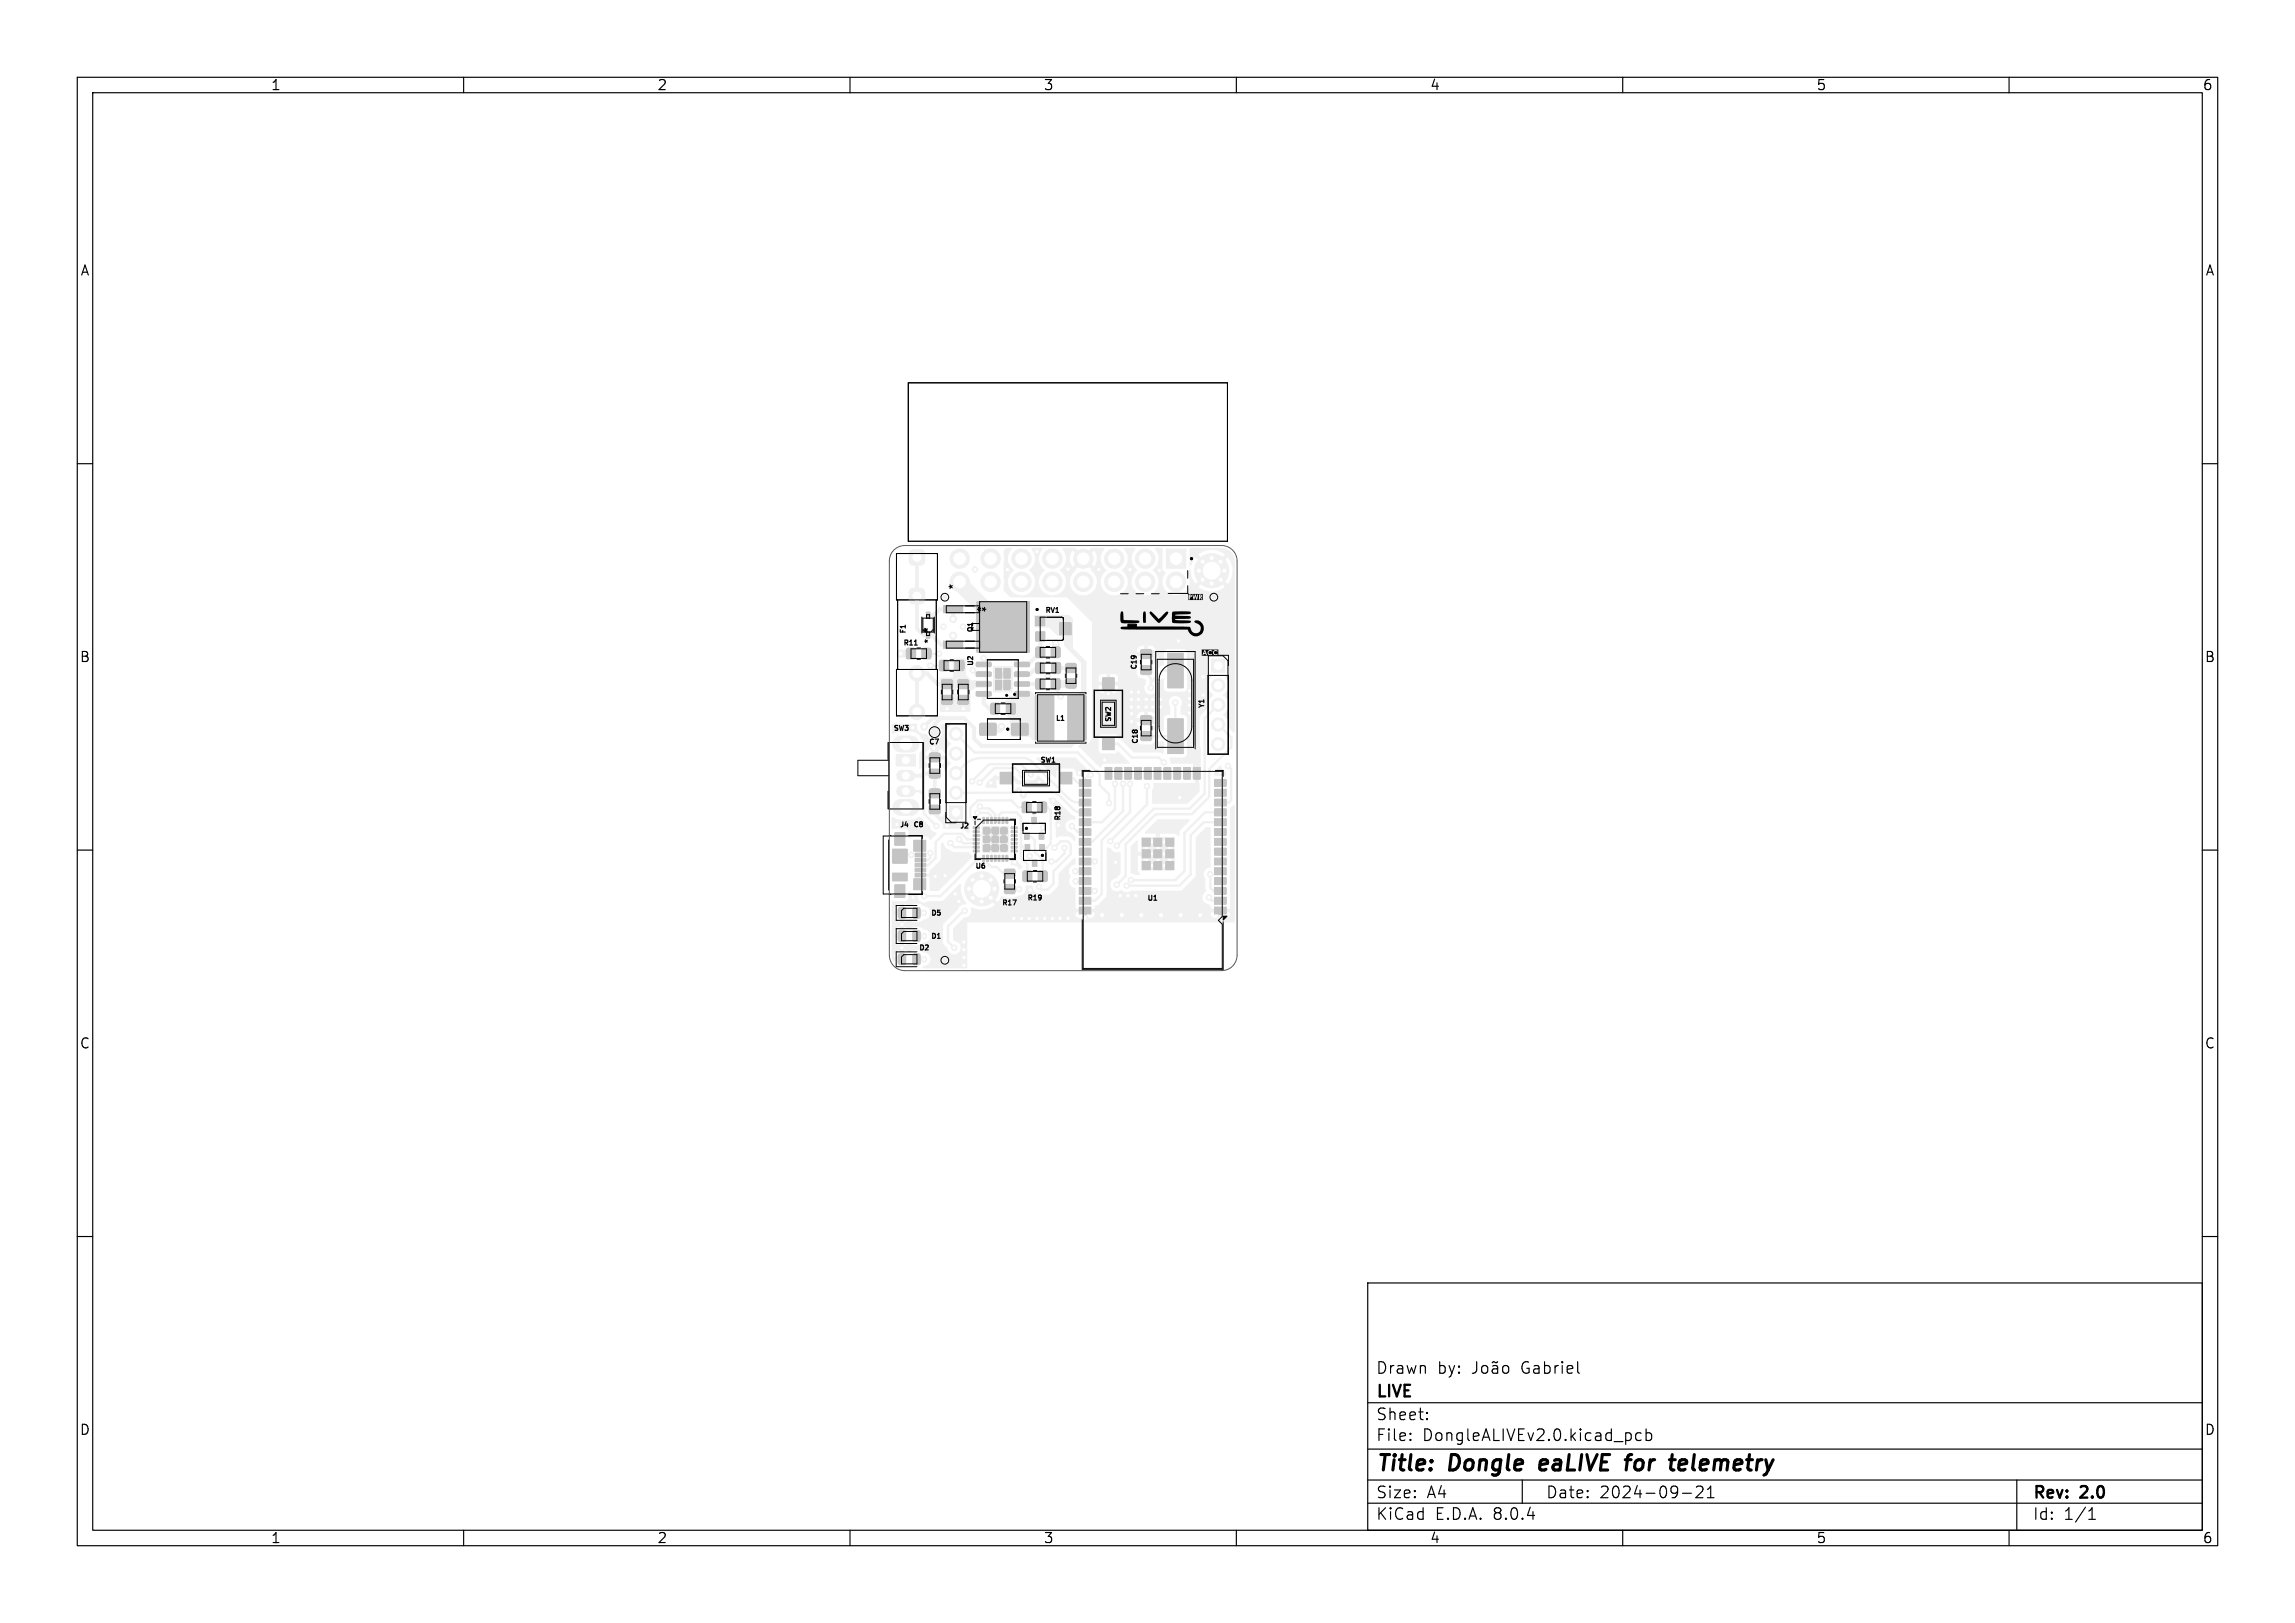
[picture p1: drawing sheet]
<svg xmlns="http://www.w3.org/2000/svg" width="297mm" height="210mm" viewBox="0 0 297 210" stroke-linecap="round" stroke-linejoin="round" font-family="sans-serif">
<defs><g id="words">
<g font-size="2.8">
<text x="178" y="190.9">Title:</text>
<text x="187.7" y="190.9">Dongle</text>
<text x="200.2" y="190.9">eaLIVE</text>
<text x="212.1" y="190.9">for</text>
<text x="218.6" y="190.9">telemetry</text>
</g>
<g font-size="2.1">
<text x="178" y="178">Drawn</text>
<text x="186" y="178">by:</text>
<text x="190.5" y="178">João</text>
<text x="197" y="178">Gabriel</text>
<text x="178" y="184">Sheet:</text>
<text x="178" y="181.2">LIVE</text>
<text x="178" y="186.7">File:</text>
<text x="184.1" y="186.7">DongleALIVEv2.0.kicad_pcb</text>
<text x="178" y="196.9">KiCad</text>
<text x="178" y="194.1">Size:</text>
<text x="184.7" y="194.1">A4</text>
<text x="185.7" y="196.9">E.D.A.</text>
<text x="193.3" y="196.9">8.0.4</text>
<text x="200" y="194.1">Date:</text>
<text x="207" y="194.1">2024-09-21</text>
<text x="263" y="194.3">Rev:</text>
<text x="263" y="196.9">Id:</text>
<text x="267.1" y="196.9">1/1</text>
<text x="269.4" y="194.3">2.0</text>
</g>
<g font-size="1.8">
<text x="35" y="11.9">1</text>
<text x="85" y="11.9">2</text>
<text x="135" y="11.9">3</text>
<text x="185" y="11.9">4</text>
<text x="235" y="11.9">5</text>
<text x="285" y="11.9">6</text>
<text x="10.3" y="35.9">A</text>
<text x="285.4" y="35.9">A</text>
<text x="10.3" y="85.9">B</text>
<text x="285.3" y="85.9">B</text>
<text x="10.3" y="135.9">C</text>
<text x="285.3" y="135.9">C</text>
<text x="10.3" y="185.9">D</text>
<text x="285.3" y="185.9">D</text>
<text x="35" y="199.9">1</text>
<text x="85" y="199.9">2</text>
<text x="135" y="199.9">3</text>
<text x="185" y="199.9">4</text>
<text x="235" y="199.9">5</text>
<text x="285" y="199.9">6</text>
</g>
<g font-size="1.4">
<text x="124.1" y="76.4" transform="rotate(-90 124.1 76.4)">*</text>
<text x="120.8" y="82" transform="rotate(-90 120.8 82)">*</text>
<text x="127.8" y="79.3" transform="rotate(-90 127.8 79.3)">*</text>
</g>
<text font-size="1.1" x="120.7" y="83.4" transform="rotate(-90 120.7 83.4)">*</text>
<g font-size=".9">
<text x="116.8" y="83.7">R11</text>
<text x="117.4" y="82.1" transform="rotate(-90 117.4 82.1)">F1</text>
<text x="126.1" y="81.9" transform="rotate(-90 126.1 81.9)">Q1</text>
<text x="135.2" y="79.5">RV1</text>
<text x="126.1" y="86.3" transform="rotate(-90 126.1 86.3)">U2</text>
<text x="147.3" y="86.8" transform="rotate(-90 147.3 86.8)">C19</text>
<text x="115.5" y="94.8">SW3</text>
<text x="136.5" y="93.5">L1</text>
<text x="144" y="93.5" transform="rotate(-90 144 93.5)">SW2</text>
<text x="156" y="91.7" transform="rotate(-90 156 91.7)">Y1</text>
<text x="120.1" y="96.5">C7</text>
<text x="134.5" y="98.9">SW1</text>
<text x="147.4" y="96.4" transform="rotate(-90 147.4 96.4)">C18</text>
<text x="116.3" y="107.2">J4</text>
<text x="118.1" y="107.2">C8</text>
<text x="124.1" y="107.4">J2</text>
<text x="137.4" y="106.3" transform="rotate(-90 137.4 106.3)">R18</text>
<text x="126.1" y="112.6">U6</text>
<text x="120.4" y="118.7">D5</text>
<text x="129.6" y="117.4">R17</text>
<text x="132.9" y="116.7">R19</text>
<text x="148.4" y="116.7">U1</text>
<text x="118.8" y="123.2">D2</text>
<text x="120.4" y="121.7">D1</text>
</g>
</g></defs>
<path d="M141.9 117.6h14.5v1.6h-14.5z" fill="#f0f0f0" stroke="#f0f0f0" stroke-width=".2"/>
<g fill="#f0f0f0" stroke="#f0f0f0" stroke-width=".13">
<path d="M121.9 88l.2-.1 1.1 .1 .1 .2-.1 .8-.2 .1-1.1-.1-.1-.2z"/>
<path d="M121.9 90.1l.2-.1 1.1 .1 .1 .1-.1 .9-.2 .1-1.1-.1-.1-.2z"/>
<path d="M120.3 99.6l.2-.1 1.1 .1 .1 .2-.1 .8-.1 .1-1.2-.1-.1-.2z"/>
<path d="M120.3 97.5l.2-.1 1.1 .1 .1 .2-.1 .8-.1 .1-1.2-.1-.1-.1z"/>
<path d="M134 79.8h1.2v1.2h-1.2z"/>
<path d="M137.1 80.6h1.5v1.6h-1.5z"/>
<path d="M134 81.8h1.2v1.2h-1.2z"/>
<path d="M124 88l.2-.1 1.1 .1 .1 .2-.1 .8-.2 .1-1.1-.1-.1-.2z"/>
<path d="M124 90.1l.2-.1 1.1 .1 .1 .1-.1 .9-.2 .1-1.1-.1-.1-.2z"/>
<path d="M147.7 92.7l.2-.1 1.1 .1v.1v.9l-.2 .1-1.1-.1-.1-.2z"/>
<path d="M147.7 94.7h.2h1.1v.2v.9h-.2h-1.1l-.1-.2z"/>
<path d="M122.9 104.3h1.7v1.7h-1.7z"/>
<path d="M137.2 99.9h1.5v1.5h-1.5z"/>
<path d="M129.4 99.9h1.5v1.5h-1.5z"/>
<path d="M136.1 83.8l.2-.1 .8 .1 .1 .2-.1 1-.1 .1-.9-.1-.1-.1z"/>
<path d="M134.1 83.8l.2-.1 .8 .1 .1 .2-.1 1-.1 .1-.9-.1-.1-.1z"/>
<path d="M131 93.6h2v1.5h-2z"/>
<path d="M126.8 93.6h2.1v1.5h-2.1z"/>
<path d="M147.7 84.1l.2-.1 1.1 .1v.2v.8l-.2 .1-1.1-.1-.1-.1z"/>
<path d="M147.7 86.2l.2-.1 1.1 .1v.2v.8l-.2 .1-1.1-.1-.1-.2z"/>
<path d="M138 85.9l.2-.1 1 .1 .1 .2-.1 .9h-.1h-1.1l-.1-.2z"/>
<path d="M138 87.9l.2-.1 1 .1 .1 .2-.1 .9h-.1h-1.1l-.1-.2z"/>
<path d="M134 90h2.4v5.7h-2.4z"/>
<path d="M138.2 90h2.4v5.7h-2.4z"/>
<path d="M123.6 85.5l.2-.1 .9 .1 .1 .2-.1 1-.2 .1-.9-.1v-.1z"/>
<path d="M121.6 85.5l.2-.1 .9 .1 .1 .2-.1 1-.2 .1-.9-.1v-.1z"/>
<path d="M131.3 89.5h1.8l.1 .1v.4l-.1 .1h-1.7l-.1-.2z"/>
<path d="M131.3 88.3l1.8-.1 .1 .2v.3l-.1 .1h-1.7l-.1-.2z"/>
<path d="M131.3 87h1.8l.1 .1v.3l-.1 .1h-1.7l-.1-.1z"/>
<path d="M131.3 85.7h1.8l.1 .1v.4l-.1 .1h-1.7l-.1-.2z"/>
<path d="M126.4 85.7h1.8l.1 .1v.4l-.2 .1h-1.7l-.1-.2z"/>
<path d="M126.4 87h1.8l.1 .1v.3l-.2 .1h-1.7l-.1-.1z"/>
<path d="M126.4 88.3l1.8-.1 .1 .2v.3l-.2 .1h-1.7l-.1-.2z"/>
<path d="M126.4 89.5h1.8l.1 .1v.4l-.2 .1h-1.7l-.1-.2z"/>
<path d="M128.6 86.2h2.4v3.3h-2.4z"/>
<path d="M130 112.5l.2-.1 1.1 .1 .1 .2-.1 .9h-.2h-1.1v-.2z"/>
<path d="M130 114.5l.2-.1 1.1 .1 .1 .2-.1 .9h-.2h-1.1v-.2z"/>
<path d="M132.6 107.8h.6v.8h-.6z"/>
<path d="M134.5 107.8h.6v.8h-.6z"/>
<path d="M133.5 105.8h.6v.8h-.6z"/>
<path d="M118.4 110.4h1.4v.5h-1.4z"/>
<path d="M118.4 111.1h1.4v.4h-1.4z"/>
<path d="M118.4 111.7h1.4v.5h-1.4z"/>
<path d="M118.4 112.4h1.4v.4h-1.4z"/>
<path d="M118.4 113h1.4v.5h-1.4z"/>
<path d="M115.8 107.7h1.3v1.7h-1.3z"/>
<path d="M118.2 108.7h1.6v1.5h-1.6z"/>
<path d="M115.5 109.9h1.9v1.8h-1.9z"/>
<path d="M115.5 113h1.9v1h-1.9z"/>
<path d="M118.2 113.7h1.6v1.4h-1.6z"/>
<path d="M115.8 114.5h1.3v1.6h-1.3z"/>
<path d="M134.1 87.9l.2-.1 .8 .1 .1 .2-.1 1-.1 .1-.9-.1-.1-.1z"/>
<path d="M136.1 87.9l.2-.1 .8 .1 .1 .2-.1 1-.1 .1-.9-.1-.1-.1z"/>
<path d="M142.7 87.7h1.5v1.5h-1.5z"/>
<path d="M142.7 95.5h1.5v1.5h-1.5z"/>
<path d="M119.9 81.8h.4v.8h-.4z"/>
<path d="M119.9 79.2h.4v.8h-.4z"/>
<path d="M128.3 91h.1h.9l.1 .2-.1 1.1-.2 .1-.8-.1-.1-.1z"/>
<path d="M130.3 91h.2h.9v.2v1.1l-.2 .1-.9-.1v-.1z"/>
<path d="M116 97.6h2.5v1.5h-2.5z"/>
<path d="M134.3 103.8h.2h.9l.1 .2-.1 1.1-.2 .1-.9-.1v-.2z"/>
<path d="M132.3 103.8h.2h.9l.1 .2-.1 1.1-.2 .1-.9-.1v-.2z"/>
<path d="M116.3 120.5l.7-.1 .2 .2v1l-.1 .2h-.6l-.2-.1z"/>
<path d="M118.2 120.5l.6-.1 .3 .2v1l-.2 .2h-.5l-.3-.1z"/>
<path d="M120.3 102.2l.2-.1 1.1 .1 .1 .1-.1 .9-.1 .1-1.2-.1-.1-.2z"/>
<path d="M120.3 104.2h.2h1.1l.1 .2-.1 .9h-.1h-1.2l-.1-.2z"/>
<path d="M119.4 83.9h.1h.9l.1 .2-.1 1.1-.2 .1-.8-.1-.1-.2z"/>
<path d="M117.4 83.9h.1h.9l.1 .2-.1 1.1-.2 .1-.8-.1-.1-.2z"/>
<path d="M150.9 71h2.5v2.5h-2.5z"/>
<path d="M147.8 108.4h1.1v1.1h-1.1z"/>
<path d="M147.8 110h1.1v1h-1.1z"/>
<path d="M147.8 111.5h1.1v1h-1.1z"/>
<path d="M149.3 108.4h1.1v1.1h-1.1z"/>
<path d="M147.8 108.4h4.2v4.2h-4.2z"/>
<path d="M149.3 110h1.1v1h-1.1z"/>
<path d="M149.3 111.5h1.1v1h-1.1z"/>
<path d="M150.9 108.4h1v1.1h-1z"/>
<path d="M150.9 110h1v1h-1z"/>
<path d="M150.9 111.5h1v1h-1z"/>
<path d="M139.7 117.4h1.5v.9h-1.5z"/>
<path d="M139.7 116.1h1.5v.9h-1.5z"/>
<path d="M139.7 114.8h1.5v.9h-1.5z"/>
<path d="M139.7 113.6h1.5v.9h-1.5z"/>
<path d="M139.7 112.3h1.5v.9h-1.5z"/>
<path d="M139.7 111h1.5v.9h-1.5z"/>
<path d="M139.7 109.8h1.5v.9h-1.5z"/>
<path d="M139.7 108.5h1.5v.9h-1.5z"/>
<path d="M139.7 107.2h1.5v.9h-1.5z"/>
<path d="M139.7 105.9h1.5v.9h-1.5z"/>
<path d="M139.7 104.7h1.5v.9h-1.5z"/>
<path d="M139.7 103.4h1.5v.9h-1.5z"/>
<path d="M139.7 102.1h1.5v.9h-1.5z"/>
<path d="M139.7 100.9h1.5v.9h-1.5z"/>
<path d="M143 99.3h.9v1.5h-.9z"/>
<path d="M144.3 99.3h.9v1.5h-.9z"/>
<path d="M145.5 99.3h.9v1.5h-.9z"/>
<path d="M146.8 99.3h.9v1.5h-.9z"/>
<path d="M148.1 99.3h.9v1.5h-.9z"/>
<path d="M149.4 99.3h.9v1.5h-.9z"/>
<path d="M150.6 99.3h.9v1.5h-.9z"/>
<path d="M151.9 99.3h.9v1.5h-.9z"/>
<path d="M153.2 99.3h.9v1.5h-.9z"/>
<path d="M154.4 99.3h.9v1.5h-.9z"/>
<path d="M157.2 100.9h1.5v.9h-1.5z"/>
<path d="M157.2 102.1h1.5v.9h-1.5z"/>
<path d="M157.2 103.4h1.5v.9h-1.5z"/>
<path d="M157.2 104.7h1.5v.9h-1.5z"/>
<path d="M157.2 105.9h1.5v.9h-1.5z"/>
<path d="M157.2 107.2h1.5v.9h-1.5z"/>
<path d="M157.2 108.5h1.5v.9h-1.5z"/>
<path d="M157.2 109.8h1.5v.9h-1.5z"/>
<path d="M157.2 111h1.5v.9h-1.5z"/>
<path d="M157.2 112.3h1.5v.9h-1.5z"/>
<path d="M157.2 113.6h1.5v.9h-1.5z"/>
<path d="M157.2 114.8h1.5v.9h-1.5z"/>
<path d="M157.2 116.1h1.5v.9h-1.5z"/>
<path d="M157.2 117.4h1.5v.9h-1.5z"/>
<path d="M151.1 84.5h2v4.5h-2z"/>
<path d="M151.1 93h2v4.5h-2z"/>
<path d="M116.3 117.5l.7-.1 .2 .2v1l-.1 .2h-.6l-.2-.1z"/>
<path d="M118.2 117.5l.6-.1 .3 .2v1l-.2 .2h-.5l-.3-.1z"/>
<path d="M134.6 109.3h.6v.8h-.6z"/>
<path d="M132.7 109.3h.6v.8h-.6z"/>
<path d="M133.6 111.3h.6v.8h-.6z"/>
<path d="M134.1 85.8l.2-.1 .8 .1 .1 .2-.1 1.1-.2 .1-.8-.1-.1-.2z"/>
<path d="M136.2 85.8l.1-.1 .9 .1 .1 .2-.1 1.1-.2 .1-.8-.1-.1-.2z"/>
<path d="M122.1 78.4h2.5v.9h-2.5z"/>
<path d="M126.4 77.8h6.8v6.6h-6.8z"/>
<path d="M122.1 82.9h2.5v1h-2.5z"/>
<path d="M126 107h.7v.2h-.7z"/>
<path d="M126 107.5h.7v.2h-.7z"/>
<path d="M126 108h.7v.2h-.7z"/>
<path d="M126 108.5h.7v.2h-.7z"/>
<path d="M126 109h.7v.2h-.7z"/>
<path d="M126 109.5h.7v.2h-.7z"/>
<path d="M126 110h.7v.2h-.7z"/>
<path d="M127.2 110.7h.2v.8l-.2-.1z"/>
<path d="M127.7 110.7h.2v.8l-.2-.1z"/>
<path d="M128.2 110.7h.2v.8l-.2-.1z"/>
<path d="M128.7 110.7h.2v.8l-.2-.1z"/>
<path d="M129.2 110.7h.2v.8l-.2-.1z"/>
<path d="M129.7 110.7h.2v.8l-.2-.1z"/>
<path d="M130.2 110.7h.2v.8l-.2-.1z"/>
<path d="M130.9 110h.7v.2h-.7z"/>
<path d="M130.9 109.5h.7v.2h-.7z"/>
<path d="M130.9 109h.7v.2h-.7z"/>
<path d="M130.9 108.5h.7v.2h-.7z"/>
<path d="M130.9 108h.7v.2h-.7z"/>
<path d="M130.9 107.5h.7v.2h-.7z"/>
<path d="M130.9 107h.7v.2h-.7z"/>
<path d="M130.2 105.8h.2v.8l-.2-.1z"/>
<path d="M129.7 105.8h.2v.8l-.2-.1z"/>
<path d="M129.2 105.8h.2v.8l-.2-.1z"/>
<path d="M128.7 105.8h.2v.8l-.2-.1z"/>
<path d="M128.2 105.8h.2v.8l-.2-.1z"/>
<path d="M127.7 105.8h.2v.8l-.2-.1z"/>
<path d="M127.2 105.8h.2v.8l-.2-.1z"/>
<path d="M127.1 106.9h3.4v3.4h-3.4z"/>
<path d="M117.8 71.3l.4-.2h1.1l.2 .2 .2 .3v1.1l-.2 .3-.3 .1h-1.1l-.3-.1-.1-.4v-1.1z"/>
<path d="M117.8 76.3l.4-.2h1.1l.2 .2 .2 .3v1.1l-.2 .3-.3 .1h-1.1l-.3-.1-.1-.4v-1.1z"/>
<path d="M134.4 112.8l.2-.1 .9 .1v.1v1.1l-.2 .1-.9-.1-.1-.2z"/>
<path d="M132.4 112.8l.2-.1 .9 .1v.1v1.1l-.2 .1-.9-.1-.1-.2z"/>
<path d="M116.3 123.5l.7-.1 .2 .2v1l-.1 .2h-.6l-.2-.1z"/>
<path d="M118.2 123.5l.6-.1 .3 .2v1l-.2 .2h-.5l-.3-.1z"/>
<path d="M156.8 85.3h1.7v1.7h-1.7z"/>
<circle cx="122.3" cy="124.3" r=".25"/>
<circle cx="123.7" cy="102.6" r=".85"/>
<circle cx="123.7" cy="100" r=".85"/>
<circle cx="123.7" cy="97.5" r=".85"/>
<circle cx="123.7" cy="95" r=".85"/>
<circle cx="120.9" cy="94.7" r=".5"/>
<circle cx="125.4" cy="115" r=".35"/>
<circle cx="125.9" cy="113.8" r=".35"/>
<circle cx="125.9" cy="116.2" r=".35"/>
<circle cx="127" cy="113.4" r=".35"/>
<circle cx="127" cy="115" r="2.2"/>
<circle cx="127" cy="116.7" r=".35"/>
<circle cx="128.2" cy="113.8" r=".35"/>
<circle cx="128.2" cy="116.2" r=".35"/>
<circle cx="128.7" cy="115" r=".35"/>
<circle cx="122.3" cy="77.3" r=".25"/>
<circle cx="148.2" cy="72.3" r="1.25"/>
<circle cx="144.2" cy="72.3" r="1.25"/>
<circle cx="140.2" cy="72.3" r="1.25"/>
<circle cx="136.2" cy="72.3" r="1.25"/>
<circle cx="132.2" cy="72.3" r="1.25"/>
<circle cx="128.2" cy="72.3" r="1.25"/>
<circle cx="124.2" cy="72.3" r="1.25"/>
<circle cx="152.2" cy="75.3" r="1.25"/>
<circle cx="148.2" cy="75.3" r="1.25"/>
<circle cx="144.2" cy="75.3" r="1.25"/>
<circle cx="140.2" cy="75.3" r="1.25"/>
<circle cx="136.2" cy="75.3" r="1.25"/>
<circle cx="132.2" cy="75.3" r="1.25"/>
<circle cx="128.2" cy="75.3" r="1.25"/>
<circle cx="124.2" cy="75.3" r="1.25"/>
<circle cx="157.1" cy="77.3" r=".25"/>
<circle cx="155.2" cy="73.8" r=".35"/>
<circle cx="155.6" cy="72.7" r=".35"/>
<circle cx="155.6" cy="75" r=".35"/>
<circle cx="156.8" cy="72.2" r=".35"/>
<circle cx="156.8" cy="73.8" r="2.2"/>
<circle cx="156.8" cy="75.5" r=".35"/>
<circle cx="158" cy="72.7" r=".35"/>
<circle cx="158" cy="75" r=".35"/>
<circle cx="158.5" cy="73.8" r=".35"/>
<circle cx="148.3" cy="109.7" r=".3"/>
<circle cx="148.3" cy="111.2" r=".3"/>
<circle cx="149.1" cy="109" r=".3"/>
<circle cx="149.1" cy="110.5" r=".3"/>
<circle cx="149.1" cy="112" r=".3"/>
<circle cx="149.9" cy="109.7" r=".3"/>
<circle cx="149.9" cy="111.2" r=".3"/>
<circle cx="150.6" cy="109" r=".3"/>
<circle cx="150.6" cy="110.5" r=".3"/>
<circle cx="150.6" cy="112" r=".3"/>
<circle cx="151.4" cy="109.7" r=".3"/>
<circle cx="151.4" cy="111.2" r=".3"/>
<circle cx="118.7" cy="87.1" r="1"/>
<circle cx="118.7" cy="92.1" r="1"/>
<circle cx="157.6" cy="88.7" r=".85"/>
<circle cx="157.6" cy="91.2" r=".85"/>
<circle cx="157.6" cy="93.7" r=".85"/>
<circle cx="157.6" cy="96.3" r=".85"/>
<circle cx="143" cy="98.3" r=".35"/>
<circle cx="146.4" cy="93.4" r=".35"/>
<circle cx="150.2" cy="118.4" r=".45"/>
<circle cx="158" cy="100" r=".35"/>
<circle cx="147.3" cy="91.5" r=".35"/>
<circle cx="144.4" cy="111.6" r=".35"/>
<circle cx="155.7" cy="87.6" r=".35"/>
<circle cx="147" cy="115.9" r=".35"/>
<circle cx="150.2" cy="90.5" r=".35"/>
<circle cx="124.6" cy="81.1" r=".35"/>
<circle cx="118.2" cy="116.2" r=".35"/>
<circle cx="131.3" cy="111.5" r=".35"/>
<circle cx="150" cy="73.8" r=".35"/>
<circle cx="135.2" cy="118.8" r=".35"/>
<circle cx="116.1" cy="106.7" r=".35"/>
<circle cx="146.2" cy="73.7" r=".35"/>
<circle cx="122.1" cy="81.1" r=".35"/>
<circle cx="133.2" cy="118.8" r=".35"/>
<circle cx="124.7" cy="91.7" r=".35"/>
<circle cx="127.7" cy="107.5" r=".45"/>
<circle cx="123.6" cy="115.7" r=".35"/>
<circle cx="148.3" cy="90.5" r=".35"/>
<circle cx="149.6" cy="93.2" r=".35"/>
<circle cx="129.8" cy="86.7" r=".35"/>
<circle cx="134.5" cy="101.2" r=".35"/>
<circle cx="145.2" cy="118.4" r=".45"/>
<circle cx="152.5" cy="82.9" r=".35"/>
<circle cx="116.7" cy="119.6" r=".35"/>
<circle cx="132.2" cy="118.8" r=".35"/>
<circle cx="127.7" cy="109.7" r=".45"/>
<circle cx="136.3" cy="103.6" r=".35"/>
<circle cx="153.9" cy="92.3" r=".35"/>
<circle cx="146.4" cy="90.5" r=".35"/>
<circle cx="130.4" cy="73.7" r=".35"/>
<circle cx="145" cy="115.9" r=".35"/>
<circle cx="136.6" cy="83.2" r=".35"/>
<circle cx="134.2" cy="71.4" r=".35"/>
<circle cx="124.7" cy="122.9" r=".35"/>
<circle cx="134.2" cy="118.8" r=".35"/>
<circle cx="137.3" cy="90.1" r=".35"/>
<circle cx="149.8" cy="85.2" r=".35"/>
<circle cx="122.3" cy="113.3" r=".35"/>
<circle cx="124.1" cy="116.6" r=".35"/>
<circle cx="129.8" cy="89.1" r=".35"/>
<circle cx="147.3" cy="90.5" r=".35"/>
<circle cx="152.7" cy="103.2" r=".35"/>
<circle cx="147.3" cy="89.6" r=".35"/>
<circle cx="138.2" cy="73.7" r=".35"/>
<circle cx="133.3" cy="115.2" r=".35"/>
<circle cx="146" cy="115.9" r=".35"/>
<circle cx="153.9" cy="91.3" r=".35"/>
<circle cx="157.9" cy="118.8" r=".35"/>
<circle cx="131.2" cy="118.8" r=".35"/>
<circle cx="146.4" cy="89.6" r=".35"/>
<circle cx="153.9" cy="89.4" r=".35"/>
<circle cx="122.6" cy="106.9" r=".35"/>
<circle cx="127.3" cy="85.2" r=".35"/>
<circle cx="120.8" cy="96.8" r=".35"/>
<circle cx="146.4" cy="91.5" r=".35"/>
<circle cx="137" cy="106.8" r=".35"/>
<circle cx="124.7" cy="124.9" r=".35"/>
<circle cx="118.1" cy="94.2" r=".35"/>
<circle cx="139.7" cy="100" r=".35"/>
<circle cx="146.4" cy="92.4" r=".35"/>
<circle cx="124.7" cy="123.9" r=".35"/>
<circle cx="136.2" cy="118.8" r=".35"/>
<circle cx="124.7" cy="121.9" r=".35"/>
<circle cx="142.6" cy="118.4" r=".45"/>
<circle cx="140.4" cy="118.8" r=".35"/>
<circle cx="116.7" cy="122.6" r=".35"/>
<circle cx="142.2" cy="73.7" r=".35"/>
<circle cx="149.2" cy="90.5" r=".35"/>
<circle cx="154.5" cy="96.5" r=".35"/>
<circle cx="128.2" cy="101.3" r=".35"/>
<circle cx="137.2" cy="118.8" r=".35"/>
<circle cx="138.2" cy="118.8" r=".35"/>
<circle cx="126.2" cy="73.7" r=".35"/>
<circle cx="121" cy="113.4" r=".35"/>
<circle cx="147.7" cy="118.4" r=".45"/>
<circle cx="152.8" cy="118.4" r=".45"/>
<circle cx="148.3" cy="91.5" r=".35"/>
<circle cx="116.5" cy="84.6" r=".45"/>
<circle cx="149.2" cy="91.5" r=".35"/>
<circle cx="150.2" cy="91.5" r=".35"/>
<circle cx="155.7" cy="89.9" r=".35"/>
<circle cx="153.9" cy="90.4" r=".35"/>
<circle cx="155.3" cy="118.4" r=".45"/>
<circle cx="143.4" cy="89.7" r=".35"/>
<circle cx="122.6" cy="91.7" r=".35"/>
<circle cx="129.6" cy="94" r=".35"/>
<circle cx="131.9" cy="115" r=".35"/>
<circle cx="143.5" cy="103.9" r=".35"/>
<circle cx="156.5" cy="116.1" r=".35"/>
<circle cx="123" cy="109.1" r=".35"/>
<circle cx="141.1" cy="100.3" r=".35"/>
<circle cx="135" cy="107.1" r=".35"/>
<circle cx="150.6" cy="98.7" r=".35"/>
<circle cx="156.6" cy="113.1" r=".35"/>
<circle cx="143.7" cy="108.9" r=".35"/>
<circle cx="133.3" cy="110.8" r=".35"/>
<circle cx="148.4" cy="101.7" r=".35"/>
<circle cx="119.6" cy="94" r=".45"/>
<circle cx="121.2" cy="106.9" r=".35"/>
<circle cx="152.1" cy="90.9" r=".35"/>
<circle cx="148.9" cy="89" r=".35"/>
<circle cx="117.9" cy="110.6" r=".35"/>
<circle cx="119.6" cy="115.9" r=".35"/>
<circle cx="119.5" cy="118.1" r=".35"/>
<circle cx="123.3" cy="82.2" r=".45"/>
<circle cx="144.5" cy="114.5" r=".35"/>
<circle cx="141.7" cy="115.3" r=".35"/>
<circle cx="144.5" cy="109.4" r=".35"/>
<circle cx="141.7" cy="111.5" r=".35"/>
<circle cx="120.4" cy="110.4" r=".35"/>
<circle cx="124.1" cy="108.6" r=".35"/>
<circle cx="139.2" cy="114" r=".35"/>
<circle cx="136.4" cy="109.7" r=".35"/>
<circle cx="134.5" cy="114.7" r=".35"/>
<circle cx="126.8" cy="101.3" r=".35"/>
<circle cx="126.8" cy="104.3" r=".35"/>
<circle cx="132.3" cy="100.3" r=".35"/>
<circle cx="126.5" cy="105.2" r=".35"/>
<circle cx="125.8" cy="101.1" r=".35"/>
<circle cx="133.4" cy="100.2" r=".35"/>
<circle cx="137.8" cy="109.7" r=".35"/>
<circle cx="136" cy="111.5" r=".35"/>
<circle cx="145.8" cy="114.6" r=".35"/>
<circle cx="124.8" cy="117.9" r=".35"/>
<circle cx="146.4" cy="113.9" r=".35"/>
<circle cx="123.5" cy="122.6" r=".35"/>
<circle cx="120.4" cy="86.1" r=".35"/>
<circle cx="135.6" cy="87.5" r=".35"/>
<circle cx="125.9" cy="86.7" r=".35"/>
<circle cx="121.5" cy="84.6" r=".35"/>
<circle cx="158.9" cy="99.1" r=".35"/>
<circle cx="144.3" cy="101.4" r=".35"/>
<circle cx="138.7" cy="106.9" r=".35"/>
<circle cx="145.3" cy="101.4" r=".35"/>
<circle cx="146.2" cy="101.4" r=".35"/>
<circle cx="119.6" cy="121.1" r=".35"/>
<circle cx="119.6" cy="124.1" r=".35"/>
<circle cx="123.3" cy="80.1" r=".45"/>
<circle cx="139.2" cy="112.8" r=".35"/>
</g>
<path d="M116.6 96.3h1.3M116.6 104.5h1.3" fill="none" stroke="#f0f0f0" stroke-width="2.2"/>
<path d="M116.7 100.4h1M116.7 102.4h1" fill="none" stroke="#f0f0f0" stroke-width="1.5"/>
<g fill="none" stroke="#f0f0f0" stroke-width=".3">
<path d="M119.9 84.6h1.6M120.4 86.1h1.8M121.5 84.6h.1M123.7 95l2.4 2.4h13.4l2.8 2.8v1.4l1.2 1.2v1.1M125.9 86.7l.5 .5h.9M127.3 85.2v.8M135.6 87.5l-1 1M136.6 88.5v.7l.7 .6v.3M143.4 96.3h1.3l1.8 1.7h3.5l.6 .7M148.3 95.3h.1M148.3 86.7v.4l.6 .7v1.2M152.1 90.9v4.4h-3.8"/>
<path d="M152.1 86.8h-1.6l-1.6 1.5M157.6 93.7h.1M157.6 91.2l-1.7 1.7v9.8l-2 2h-4.6l-4.8 4.7M157.7 93.7l1.6 1.7v1.3l-2.8 2.8v3.6l-2.3 2.3h-4.6l-3.9 3.8v4.1l-1.2 1.2M158.9 99.1l.4 .4v4l-.3 .3h-1.1M117.2 102.4h1.8l.6 .5v2.4l1.6 1.6M117.9 110.6h.1M118 110.6h1.1M118.6 118.1h.9M119.1 113.3l1.8-.1 .1 .2M120.4 110.4v.6l-.3 .3h-1M123 109.1l.5 .5h2.8v.5"/>
<path d="M123.7 102.6h7.6l.2-.1 .1-.4 .3-.1 .2 .2v.8l.3 .1h.3l.1-.4 .1-.1h3.5l.7 .3 2.1 2 .4 .2h.8M123.7 100h.1M123.7 100l1-.9a3.4 3.4 0 0 1 2.4-1h5.3a1.63 1.63 0 0 1 1.1 .5l4.8 4.7a1.92 1.92 0 0 0 1.3 .5h.8M124.1 108.6l.5 .5h1.7M124.8 117.9h-.1l-2 2v1.9l.8 .8M126.3 108.1h2l.5 .5M126.3 108.6h-1.1l-.8-.7h-2.2l-1.1 1.1v2l-.9 .9h-1.1M126.5 105.2h1.4l.4 .4v.6M126.8 104.3l.3 .3h.9l.8 .8v.8M127.3 111.1h-.7l-4.9 4.8h-2.1M127.3 106.2h-1.2l-.5-.5v-1.2l1-.9h4.3l.9 .9h1.1l.9 .9v.8M127.8 111.1v.6l.5 .5h.7l.9 .8h.8"/>
<path d="M129.3 106.2v-.8l.3-.3h1.9l.6 .6v5.3l.8 .8v1.6M130.7 115h1.2M132.1 109.3l.4 .4h.5M132.3 100.3l-.9-.9h-2.7l-1.9 1.9M132.9 108.2h.5l.5 .5v1.5l1 1.1v2.1M133 109.7h-.1M133.3 110.8v.2l.6 .7M133.4 100.2l-1.3-1.3h-4.1l-2.2 2.2M134.9 104.5h.7l.4 .4v4.3l-.5 .5h-.6M135 107.1l-.2 .2v.9M136.4 109.7l.9-.8h.8l.5 .4v1.2l-2.3 2.3v1.6l-.7 .7h-.9l-.2-.4M136.4 109.7h.1"/>
<path d="M137.8 109.7v.7l-1.1 1.1h-.6M138.7 106.9l.8 .8h.9M139.2 112.7v.1M140.4 112.7h-1.2M140.4 115.3h1.2M140.4 114h-1.2M141.1 100.3h-.2l-.5 .4v.6h-.9l-.6-.6h-.9M141.6 115.3h.1M141.7 111.5h-1.3M144.3 101.4v3.3l-1.7 1.7h-2.2M145.3 101.4v3.5l-4 4h-.9M145.8 114.6h.1"/>
<path d="M146.2 101.4v.1M146.2 101.5v3.6l-3.6 3.7v6.9l-.9 .8h-1.3M148.4 101.7v2.4l-4.7 4.8M156.5 116.1l.4 .5 1-.1M156.6 113.1v1.8l.4 .4h.9M157.9 105.1h-2l-2.6 2.7v4.9l-1.2 1.2h-5.7M157.9 106.4h-2.1l-1.7 1.7v5l-1.5 1.5h-6.8M118.6 121.1h1M118.6 124.1h1"/>
</g>
<path d="M124.2 75.3v.2M116.5 84.6h1.4M120.8 96.8l.2 .1v1.1M129.6 94l-.3 .4h-1.5M136.6 83.2v1.2M138.6 88.4l-.1 .1h-1.9M143.4 88.5v1.2M148.3 84.6h.9l.6 .6M148.3 93.2h1.3M149.6 93.2h.1M154.5 96.5l.4 .4v3.2M142.6 118.4h12.7" fill="none" stroke="#f0f0f0" stroke-width="1"/>
<g fill="none" stroke="#f0f0f0" stroke-width=".5">
<path d="M118.7 72.1v9.2l.8 .9M120.1 79.6h.8l.7-.8h1.7v1.3M120.6 82.2l1.2 1.2h1.5v-1.2M121.7 92.9l-.8 .8v1M122.6 90.6v1.1M122.6 88.5h-1.3l-1.4-1.4h-1.2v5M124.7 90.6v1.1M127.3 89.8v1.2l.7 .7h.8M129.1 86.7h.7v1.2M129.8 87.4h.1M132.2 88.5h2.4M134.6 86.4h-.5l-.8 .8h-1.1"/>
<path d="M134.6 88.5h.1M134.6 82.4v2l-1.5 1.6h-.9M136.7 86.4h1.9M139.4 92.9v2.8l-.8 .8h-11.6l-.9-.9v-1.4l-1.3-1.3h-4.1l-1.1 1.1M117.2 100.4h2.1l.2-.3h1.5v2.6M121 104.7v.6l1.6 1.6M134.5 101.2h-2.8l-.5-.5h-2.4l-.6 .6M140.4 117.8v1M157.9 117.8v1"/>
</g>
<path d="M124.2 75.5l5.6 5.6" fill="none" stroke="#f0f0f0" stroke-width="2"/>
<g fill="#f0f0f0">
<path d="M133.9 79.6h4.4l.6 .5v3.8l1.7 1.7v10l-.1 .1-2.2 .1-.1-.2v-5.5l.1-.1h1l.6-.6v-3.6l-2.2-2.2v-.9l-.3-.3-.6-.2-1-1h-1.8l-.1-.1-.1-1.4z"/>
<path d="M115.4 116.6h1.9l.3-.4 .1-.8 .4 .2 .6 .1a.89 .89 0 0 0 .4 1 .89 .89 0 0 0 1.1-.1l1.8-.1 2.2-2.1h.1l.1 .1a3.1 3.1 0 0 0 .7 2.4l-.2 .1a.88 .88 0 0 0-.9 .6l-1.8 1.9-.1 .2-.1 2.2 .2 .4 .4 .4a.87 .87 0 0 0 .9 .8 .87 .87 0 0 0 .8-.9 .87 .87 0 0 0-.8-.8l-.2-.3 .1-1.4 1.3-1.3 .6-.2 .3-.3h13.6l.1 .3 .3 .2h1.7l.2-.2 .2-.3h15l.1 .3 .3 .2h1.6l.3-.2 .2-.3v-.2h-1v.7h-.5v-.7h-1v.2h-15v-.2h-1v.7h-.5v-.7h-1v.2h-13.6l.1-.4-.1-.4 .2-.1a2.69 2.69 0 0 0 3-.3l-1.2-1.2 .4-.3 1.1 1.1 .5-.7 .5 .1h1.1l.4-.2a.93 .93 0 0 0 1.1-1.2l.1-.1h.8a1.18 1.18 0 0 0 1 1.1l1 .1 .3-.1 .9-.9 .2-.4v-1.4l2-2 .2 .1-.1 .8a.87 .87 0 0 0-.7 .6 .87 .87 0 0 0 .2 .9 .91 .91 0 0 0 .5 1.5l.1 2.7h2.5v-.3l.4-.2 1-1 .1-.3v-6l.2-.1 .3 .1a.98 .98 0 0 0 1.3 .4v2.8l-.5 .6a.87 .87 0 0 0-.8 1.2 .87 .87 0 0 0 1.4 .3 .97 .97 0 0 0 1.3 .2h6.3l.3-.2 1.6-1.6 .1-.2v-4.9l1.4-1.4h.5l.1 .2-.1 5a.9 .9 0 0 0-.8 .6 .9 .9 0 0 0 .2 .9v1.7a.91 .91 0 0 0-.4 1 .91 .91 0 0 0 .9 .7l.2 .1v.4h2.5v-13l.5-.4 .1 .1v14.9l-.1 .2h-34.5v5.8l-5.8 .1v-.1l.1-.2a.84 .84 0 0 0 .9-.7h1.4v.1a.51 .51 0 0 0 .8 .2 .51 .51 0 0 0-.1-.8 .51 .51 0 0 0-.7 .5h-1.4v-.5a1.19 1.19 0 0 0-1-.6l-.4-.3h-.7l-.7 .4-.3-.3-.3-.1v1.4l-1.4 .1-.1-.3-.1-.5h.3v.3h.8v-1a.73 .73 0 0 0-.8 .7h-.3v-2h.3l.1 .3 .2 .3 .5 .1v-.9h-.8v.2h-.3v-1h.3v.3h.8v-1h.5v2.4h.3l.3-.3 .3 .2a1.24 1.24 0 0 0 1 .1h.3a1.05 1.05 0 0 1 .8-.4 .9 .9 0 0 0 .4-1.1 .9 .9 0 0 0-1-.6l-.1-.1a1.24 1.24 0 0 0-1-.2l-.7 .4-.5-.4h-.6a.73 .73 0 0 0-.8 .7h-.3v-2h.3l.1 .3 .2 .3 .5 .1v-.9h-.8v.2h-.3v-1h.3v.3h.8v-1h.5v2.4h.3l.3-.3 .3 .2a1.24 1.24 0 0 0 1 .1h.3a1.05 1.05 0 0 1 .8-.4 .9 .9 0 0 0 .3-1.1 .9 .9 0 0 0-.9-.6l-.2-.2-.3-.1a1.13 1.13 0 0 0-1.1 .3l-.2 .1-.5-.4h-.6a.73 .73 0 0 0-.8 .7h-.3z"/>
<path d="M121.8 109.2l.2-.2 .1 .1a.96 .96 0 0 0 .8 .9l.6 .3h1.9l.2 .3 .3 .1v.2l-4.4 4.4h-1.1l-.1-1.8-.2-.3 .2-.2v-.4l1.3-1.2 .1-.2z"/>
<path d="M147 108.8h.2l.1 .1v1.3h.8l-.1-.5h.2a.15 .15 0 0 0 .1 .2 .15 .15 0 0 0 .2-.2h.2l.4 .4 .4-.4h.2a.15 .15 0 0 0 .1 .2 .15 .15 0 0 0 .2-.2h.2l.4 .4 .4-.4h.2a.15 .15 0 0 0 .2 .2 .16 .16 0 0 0 .1-.3 .15 .15 0 0 0-.2 0l-.3 .1-.4-.4-.4 .4h-.2a.15 .15 0 0 0-.1-.1 .15 .15 0 0 0-.2 .1h-.2l-.4-.4-.4 .4h-.2a.15 .15 0 0 0-.2-.1 .15 .15 0 0 0-.1 .1h-.2l.1-.8h.8a.15 .15 0 0 0 .2 .2 .15 .15 0 0 0 .1-.2h1.3a.15 .15 0 0 0 .1 .2 .15 .15 0 0 0 .1-.2 .15 .15 0 0 0-.2 0h-1.3l-.1-.1-.2 .1h-.8l.1-.2h1.4v-.8h-1.3l-.2-.2 1.7-1.7h4l.2 .1-.1 .1-1.2 1.3-.1 .7-.5-.3h-2v.8h.5l1 .1 .1 2.4-.1 1-1 .1h-1.5h-.9l-.1-.2v-.1h.8a.15 .15 0 0 0 .2 .2 .15 .15 0 0 0 .1-.2h1.3a.15 .15 0 0 0 .1 .2 .16 .16 0 0 0 .1-.3 .15 .15 0 0 0-.2 0l-1.3 .1-.1-.1-.2 .1h-.8l-.1-.8h.2a.15 .15 0 0 0 .1 .2 .15 .15 0 0 0 .2-.2h.2l.4 .5 .4-.5h.2a.15 .15 0 0 0 .1 .2 .15 .15 0 0 0 .2-.2h.2l.4 .5 .4-.5h.2a.15 .15 0 0 0 .2 .2 .15 .15 0 0 0 .1-.2 .15 .15 0 0 0-.2 0h-.3l-.4-.4-.4 .4h-.2a.15 .15 0 0 0-.1-.1 .15 .15 0 0 0-.2 .1h-.2l-.4-.4-.4 .4h-.2a.15 .15 0 0 0-.2-.1 .15 .15 0 0 0-.1 .1h-.2l.1-.5h-.8v2l.2 .4-.1 .1h-.5l-.5-.2-.1-2.5h2.6a.15 .15 0 0 0 .2 .1 .15 .15 0 0 0 .1-.1h1.3a.15 .15 0 0 0 .1 .1 .15 .15 0 0 0 .1-.2 .15 .15 0 0 0-.2 0l-1.3 .1-.1-.2-.2 .2h-2.6v-1z"/>
<path d="M130.9 110.8h.5l.1 .5 .8 .7v.2a.31 .31 0 0 1-.5 .2 .88 .88 0 0 0-1-.5v-.1l.1-.3z"/>
<path d="M127.3 107.1l.3-.1h2.5a.25 .25 0 0 1 .2 .1 .25 .25 0 0 1 .1 .3v2.5a.25 .25 0 0 1-.1 .2 .25 .25 0 0 1-.3 .1h-2.5a.26 .26 0 0 1-.3-.4v-1.6a.13 .13 0 0 1-.1-.1 .13 .13 0 0 1 .1-.1z"/>
<path d="M135.7 103.3l.6-.1 .3 .2 1.9 1.9 .7 .4v.1a.17 .17 0 0 1 0 .2 .17 .17 0 0 1-.2 .1 .87 .87 0 0 0-1.1 .7 .87 .87 0 0 0 .8 1l.5 .5-.1 .5-.8-.6h-1.2a.29 .29 0 0 1-.5 .1v-3.5l-.1-.4-.5-.5-.3-.5z"/>
<path d="M115.4 105.8l.1-.1 .5 .3 .4 .1h1.6l1.1-.4 1.2 1.3a.99 .99 0 0 0 .9 .8v.1l-.8 .8-.2-.3-.4-.2h-1.7l-.4 .3-.1-.1v-.7a.49 .49 0 0 0-.5-.5l-1.7 .1z"/>
<path d="M121.4 105.9a1.18 1.18 0 0 0 .8-.6l.2 .1v.7l.2 .3 .9 .1v-.9h.2h.3v.9h.7l.4-.3 .5 .5-.1 .2-.1 .8-.1 .1-.7-.5-2.5-.1-.1-.1a.91 .91 0 0 0-.6-1.1z"/>
<path d="M130.1 71l.1-.1h.6l.1 .1v.1a1.88 1.88 0 0 0 .3 2.7 1.77 1.77 0 0 0-.4 2.6 1.77 1.77 0 0 0 2.7 .1 1.77 1.77 0 0 0-.3-2.7v-.1a1.79 1.79 0 0 0 .3-2.7l.1-.1h1.2l.1 .1v.1a1.88 1.88 0 0 0 .3 2.7 1.77 1.77 0 0 0-.4 2.6 1.77 1.77 0 0 0 2.7 .1 1.77 1.77 0 0 0-.3-2.7v-.1a1.79 1.79 0 0 0 .3-2.7l.1-.1h1.5l.8 .7-.4 .4-.7-.8-.1 .1a1.74 1.74 0 0 0 .1 2l.7-.7 .4 .4-.8 .7 .1 .1a1.77 1.77 0 0 0-.4 2.6 1.77 1.77 0 0 0 2.7 .1 1.77 1.77 0 0 0-.3-2.7v-.1l-.7-.7 .4-.4 .7 .7a1.74 1.74 0 0 0 0-2.1l-.7 .8-.4-.4 .8-.7h1.5l.1 .1v.1a1.88 1.88 0 0 0 .3 2.7 1.77 1.77 0 0 0-.4 2.6 1.77 1.77 0 0 0 2.7 .1 1.77 1.77 0 0 0-.3-2.7v-.1a1.79 1.79 0 0 0 .3-2.7l.1-.1h1.2l.1 .1v.1a1.88 1.88 0 0 0 .3 2.7 1.77 1.77 0 0 0-.4 2.6 1.77 1.77 0 0 0 2.7 .1 1.77 1.77 0 0 0-.3-2.7v-.1a1.79 1.79 0 0 0 .3-2.7l.1-.1 .8 .1 .1 2.6 .4 .5a1.77 1.77 0 0 0 .1 2.4 1.77 1.77 0 0 0 2.4 .1 1.77 1.77 0 0 0 .1-2.5l.4-.3h.2l.2 1 .4 .8 1.2-1.2 .3 .4-1.1 1.1a3.1 3.1 0 0 0 2 .7l.7-.2 .7-.5-1.1-1.1 .3-.4 1.2 1.2a2.69 2.69 0 0 0 0-3.5l-1.2 1.2-.3-.4 1.1-1.1-.2-.2a2.7 2.7 0 0 0-3.2 .2l1.1 1.1-.3 .4-1.2-1.2-.3 .5-.2 .6h-.2l-.1-.1v-2.1l.1-.1h4.1a1.7 1.7 0 0 1 1.7 1.7v22.1l-.2 .1-.6-.7a1.43 1.43 0 0 0-.7-1.6v-.1a1.38 1.38 0 0 0 0-2.4v-.1a1.39 1.39 0 0 0 .2-2.3l.5-.5-.1-2.1-.3-.2h-1.9l-.3 .1-.1 .3v1.8l.1 .3 .3 .2v.1a1.4 1.4 0 0 0 .3 2.3v.1a1.51 1.51 0 0 0-.7 1.6l-.9 .9-.2 .4v5.8l-.1 .1 .1 3.7-1.5 1.5h-4.5l-.1-.1v-1.6l.2-.4-.1-.5 .1-.1h5.3v-2.5h-2.9l-.2-.1-.2-.6 .1-.1h1.8l.4-.3v-4.7a.55 .55 0 0 0-.7-.5l-.1-.1v-.9a.87 .87 0 0 0-.1-1.2 .87 .87 0 0 0-1.2 0 .87 .87 0 0 0 0 1.2v.9l-.2 .1a.55 .55 0 0 0-.7 .5v1.5l-.1 .1h-.9l-.4-.3 .3-.5 .1-.4h-2.5a.76 .76 0 0 0 .3 .7v.1l-.3 .6v.8a.74 .74 0 0 0 .7 .7h1.2l.6-.4h1v1.6l-.1 .1-.5-.2-3.3-.1-1.7-1.6a.37 .37 0 0 1-.4-.4l-.4-.3-1.8 .1-.2 .3v1.7a.49 .49 0 0 0 .4 .4h1.7l.4-.3 1.5 1.5-.1 .1h-.8h-2.3a.5 .5 0 0 0-.5 .4l-.1 .1h-.1l-2.4-2.4-.3-.2 .3-.4 .9-.1 .5-.6v-2.8h5.8v.1h2.5a.78 .78 0 0 0-1-.8v.8h-.5v-.8h-.4l-.3 .1-.2 .3-.1 .3h-5.8v-3.5h.9l.1 .3 .3 .1h1.7l.2-.1 .2-.3v-.6h-1v1h-.5v-1h-1v.6h-.9v-1.6h.9v.5h2.5l-.1-.7-.3-.3h-.6v1h-.5v-1l-.8 .1-.2 .4h-.9v-1.4h5.8v.9a.88 .88 0 0 0 1 .6l.2 .2v.4a.87 .87 0 0 0 0 1.2 .87 .87 0 0 0 1.1 .1 .87 .87 0 0 0 .3-1.1l.7-.8h.1l.1 .1v1.2l.3 .3 2.3 .1 .3-.1 .1-.3v-4.8l-.4-.3-2.3 .1-.3 .3v1.6l-.4 .2-.5 .4h-.1a.98 .98 0 0 0-.3-.8l-.1-.2 .3-.3 .1-.4h-2.5a.75 .75 0 0 0 .3 .7v.1l-.2 .3-.1 .3h-5.8v-2.1h5.8v.2h2.5a.78 .78 0 0 0-1-.9v.9h-.5v-.9l-.4 .1-.3 .1-.2 .3-.1 .2h-5.8v-3.7l-3.2-3.2h-7.3h25.8v.1a.51 .51 0 0 0 .8 .3 .51 .51 0 0 0-.1-.9 .51 .51 0 0 0-.7 .5h-25.8l-.9-.9 .1-1.1-.1-4z"/>
<path d="M131.4 100.9l.2-.1a.95 .95 0 0 0 1.3 .1 .9 .9 0 0 0 1.4-.5h.1l1.4 1.3v.2h-3a1.6 1.6 0 0 0-.9-.5h-.5z"/>
<path d="M128.7 100.3h.1l.1 .1 1.5 .1v.4h-1.5v.6l.2 .3-.1 .1h-1.5v-.1l.2-.4z"/>
<path d="M134.2 98.1l5-.1 1.4 1.5-.7 .8a.49 .49 0 0 1-.6-.1l-.1-.1a.58 .58 0 0 0-.4-.7l-1.8 .1-.3 .3v.7l-.1 .1-2.5-2.4z"/>
<path d="M157.9 99.1h.2a1.22 1.22 0 0 0 .6 .9l-.1 .3-.1 .1h-1.3l-.1-.1v-.5z"/>
<path d="M115.4 93.7l3.2-.1 .1 .1a1.05 1.05 0 0 0 1.3 1.3 1.01 1.01 0 0 0 1.4 .6 1.01 1.01 0 0 0 .3-1.5l.4-.4h.7l.1 .1a1.42 1.42 0 0 0 .2 2.4v.1a1.93 1.93 0 0 0-.8 1.2h-.1a1.01 1.01 0 0 0-1-.6v.9l1.1-.1 .1 .1a1.53 1.53 0 0 0 .7 .9l-.6 .9a.14 .14 0 0 1-.2 .1 .14 .14 0 0 1-.1-.1l-.3-.6 .2-.3 .1-.4h-2.4a.75 .75 0 0 0 .2 .7l.1 .1-.2 .2h-.4l-.4 .2-.2-.1 .1-1.8h.8v.2h.9v-.9a.79 .79 0 0 0-.9 .7h-.8v-.1a1.65 1.65 0 0 0 .4-1.7 1.65 1.65 0 0 0-1.4-1.1h-1.6l-.9 .3z"/>
<path d="M121.6 89.9l3.9-.1 .1 2.3h-3.9z"/>
<path d="M123.3 85.3l1.7-.1v2.1l.7 .7 2.3 .1v.8l-1.8 .1-.4 .3h-4l-.2-.2 .1-1.4h.1h1.5z"/>
<path d="M130.6 90.1a.75 .75 0 0 0 .9-.5v-.2l.1-.1h1.6l.6 .5 2.6 .1 .1 .7v5l-.1 .1-2.7 .1-.5-.5h-2.3l-.2-.3v-2l-.6-.6v-1.6z"/>
</g>
<g fill="#fff" stroke="#fff" stroke-width=".13">
<circle cx="143" cy="98.3" r=".15"/>
<circle cx="146.4" cy="93.4" r=".15"/>
<circle cx="150.2" cy="118.4" r=".2"/>
<circle cx="158" cy="100" r=".15"/>
<circle cx="147.3" cy="91.5" r=".15"/>
<circle cx="144.4" cy="111.6" r=".15"/>
<circle cx="155.7" cy="87.6" r=".15"/>
<circle cx="147" cy="115.9" r=".15"/>
<circle cx="150.2" cy="90.5" r=".15"/>
<circle cx="124.6" cy="81.1" r=".15"/>
<circle cx="118.2" cy="116.2" r=".15"/>
<circle cx="131.3" cy="111.5" r=".15"/>
<circle cx="150" cy="73.8" r=".15"/>
<circle cx="135.2" cy="118.8" r=".15"/>
<circle cx="116.1" cy="106.7" r=".15"/>
<circle cx="146.2" cy="73.7" r=".15"/>
<circle cx="122.1" cy="81.1" r=".15"/>
<circle cx="133.2" cy="118.8" r=".15"/>
<circle cx="124.7" cy="91.7" r=".15"/>
<circle cx="127.7" cy="107.5" r=".2"/>
<circle cx="123.6" cy="115.7" r=".15"/>
<circle cx="148.3" cy="90.5" r=".15"/>
<circle cx="149.6" cy="93.2" r=".15"/>
<circle cx="129.8" cy="86.7" r=".15"/>
<circle cx="134.5" cy="101.2" r=".15"/>
<circle cx="145.2" cy="118.4" r=".2"/>
<circle cx="152.5" cy="82.9" r=".15"/>
<circle cx="116.7" cy="119.6" r=".15"/>
<circle cx="132.2" cy="118.8" r=".15"/>
<circle cx="127.7" cy="109.7" r=".2"/>
<circle cx="136.3" cy="103.6" r=".15"/>
<circle cx="153.9" cy="92.3" r=".15"/>
<circle cx="146.4" cy="90.5" r=".15"/>
<circle cx="130.4" cy="73.7" r=".15"/>
<circle cx="145" cy="115.9" r=".15"/>
<circle cx="136.6" cy="83.2" r=".15"/>
<circle cx="134.2" cy="71.4" r=".15"/>
<circle cx="124.7" cy="122.9" r=".15"/>
<circle cx="134.2" cy="118.8" r=".15"/>
<circle cx="137.3" cy="90.1" r=".15"/>
<circle cx="149.8" cy="85.2" r=".15"/>
<circle cx="122.3" cy="113.3" r=".15"/>
<circle cx="124.1" cy="116.6" r=".15"/>
<circle cx="129.8" cy="89.1" r=".15"/>
<circle cx="147.3" cy="90.5" r=".15"/>
<circle cx="152.7" cy="103.2" r=".15"/>
<circle cx="147.3" cy="89.6" r=".15"/>
<circle cx="138.2" cy="73.7" r=".15"/>
<circle cx="133.3" cy="115.2" r=".15"/>
<circle cx="146" cy="115.9" r=".15"/>
<circle cx="153.9" cy="91.3" r=".15"/>
<circle cx="157.9" cy="118.8" r=".15"/>
<circle cx="131.2" cy="118.8" r=".15"/>
<circle cx="146.4" cy="89.6" r=".15"/>
<circle cx="153.9" cy="89.4" r=".15"/>
<circle cx="122.6" cy="106.9" r=".15"/>
<circle cx="127.3" cy="85.2" r=".15"/>
<circle cx="120.8" cy="96.8" r=".15"/>
<circle cx="146.4" cy="91.5" r=".15"/>
<circle cx="137" cy="106.8" r=".15"/>
<circle cx="124.7" cy="124.9" r=".15"/>
<circle cx="118.1" cy="94.2" r=".15"/>
<circle cx="139.7" cy="100" r=".15"/>
<circle cx="146.4" cy="92.4" r=".15"/>
<circle cx="124.7" cy="123.9" r=".15"/>
<circle cx="136.2" cy="118.8" r=".15"/>
<circle cx="124.7" cy="121.9" r=".15"/>
<circle cx="142.6" cy="118.4" r=".2"/>
<circle cx="140.4" cy="118.8" r=".15"/>
<circle cx="116.7" cy="122.6" r=".15"/>
<circle cx="142.2" cy="73.7" r=".15"/>
<circle cx="149.2" cy="90.5" r=".15"/>
<circle cx="154.5" cy="96.5" r=".15"/>
<circle cx="128.2" cy="101.3" r=".15"/>
<circle cx="137.2" cy="118.8" r=".15"/>
<circle cx="138.2" cy="118.8" r=".15"/>
<circle cx="126.2" cy="73.7" r=".15"/>
<circle cx="121" cy="113.4" r=".15"/>
<circle cx="147.7" cy="118.4" r=".2"/>
<circle cx="152.8" cy="118.4" r=".2"/>
<circle cx="148.3" cy="91.5" r=".15"/>
<circle cx="116.5" cy="84.6" r=".2"/>
<circle cx="149.2" cy="91.5" r=".15"/>
<circle cx="150.2" cy="91.5" r=".15"/>
<circle cx="155.7" cy="89.9" r=".15"/>
<circle cx="153.9" cy="90.4" r=".15"/>
<circle cx="155.3" cy="118.4" r=".2"/>
<circle cx="143.4" cy="89.7" r=".15"/>
<circle cx="122.6" cy="91.7" r=".15"/>
<circle cx="129.6" cy="94" r=".15"/>
<circle cx="131.9" cy="115" r=".15"/>
<circle cx="143.5" cy="103.9" r=".15"/>
<circle cx="156.5" cy="116.1" r=".15"/>
<circle cx="123" cy="109.1" r=".15"/>
<circle cx="141.1" cy="100.3" r=".15"/>
<circle cx="135" cy="107.1" r=".15"/>
<circle cx="150.6" cy="98.7" r=".15"/>
<circle cx="156.6" cy="113.1" r=".15"/>
<circle cx="143.7" cy="108.9" r=".15"/>
<circle cx="133.3" cy="110.8" r=".15"/>
<circle cx="148.4" cy="101.7" r=".15"/>
<circle cx="119.6" cy="94" r=".2"/>
<circle cx="121.2" cy="106.9" r=".15"/>
<circle cx="152.1" cy="90.9" r=".15"/>
<circle cx="148.9" cy="89" r=".15"/>
<circle cx="118" cy="110.6" r=".15"/>
<circle cx="119.6" cy="115.9" r=".15"/>
<circle cx="119.5" cy="118.1" r=".15"/>
<circle cx="123.3" cy="82.2" r=".2"/>
<circle cx="144.5" cy="114.5" r=".15"/>
<circle cx="141.7" cy="115.3" r=".15"/>
<circle cx="144.5" cy="109.4" r=".15"/>
<circle cx="141.7" cy="111.5" r=".15"/>
<circle cx="120.4" cy="110.4" r=".15"/>
<circle cx="124.1" cy="108.6" r=".15"/>
<circle cx="139.2" cy="114" r=".15"/>
<circle cx="136.4" cy="109.7" r=".15"/>
<circle cx="134.5" cy="114.7" r=".15"/>
<circle cx="126.8" cy="101.3" r=".15"/>
<circle cx="126.8" cy="104.3" r=".15"/>
<circle cx="132.3" cy="100.3" r=".15"/>
<circle cx="126.5" cy="105.2" r=".15"/>
<circle cx="125.8" cy="101.1" r=".15"/>
<circle cx="133.4" cy="100.2" r=".15"/>
<circle cx="137.8" cy="109.7" r=".15"/>
<circle cx="136" cy="111.5" r=".15"/>
<circle cx="145.8" cy="114.6" r=".15"/>
<circle cx="124.8" cy="117.9" r=".15"/>
<circle cx="146.4" cy="113.9" r=".15"/>
<circle cx="123.5" cy="122.6" r=".15"/>
<circle cx="120.4" cy="86.1" r=".15"/>
<circle cx="135.6" cy="87.5" r=".15"/>
<circle cx="125.9" cy="86.7" r=".15"/>
<circle cx="121.5" cy="84.6" r=".15"/>
<circle cx="158.9" cy="99.1" r=".15"/>
<circle cx="144.3" cy="101.4" r=".15"/>
<circle cx="138.7" cy="106.9" r=".15"/>
<circle cx="145.3" cy="101.4" r=".15"/>
<circle cx="146.2" cy="101.4" r=".15"/>
<circle cx="119.6" cy="121.1" r=".15"/>
<circle cx="119.6" cy="124.1" r=".15"/>
<circle cx="123.3" cy="80.1" r=".2"/>
<circle cx="139.2" cy="112.8" r=".15"/>
<circle cx="123.7" cy="105.1" r=".5"/>
<circle cx="123.7" cy="102.6" r=".5"/>
<circle cx="123.7" cy="100" r=".5"/>
<circle cx="123.7" cy="97.5" r=".5"/>
<circle cx="123.7" cy="95" r=".5"/>
<circle cx="117.2" cy="96.3" r=".75"/>
<circle cx="117.2" cy="104.5" r=".75"/>
<circle cx="117.2" cy="98.4" r=".45"/>
<circle cx="117.2" cy="100.4" r=".45"/>
<circle cx="117.2" cy="102.4" r=".45"/>
<circle cx="125.4" cy="115" r=".2"/>
<circle cx="125.9" cy="113.8" r=".2"/>
<circle cx="125.9" cy="116.2" r=".2"/>
<circle cx="127" cy="113.4" r=".2"/>
<circle cx="127" cy="115" r="1.1"/>
<circle cx="127" cy="116.7" r=".2"/>
<circle cx="128.2" cy="113.8" r=".2"/>
<circle cx="128.2" cy="116.2" r=".2"/>
<circle cx="128.7" cy="115" r=".2"/>
<circle cx="152.2" cy="72.3" r=".75"/>
<circle cx="148.2" cy="72.3" r=".75"/>
<circle cx="144.2" cy="72.3" r=".75"/>
<circle cx="140.2" cy="72.3" r=".75"/>
<circle cx="136.2" cy="72.3" r=".75"/>
<circle cx="132.2" cy="72.3" r=".75"/>
<circle cx="128.2" cy="72.3" r=".75"/>
<circle cx="124.2" cy="72.3" r=".75"/>
<circle cx="152.2" cy="75.3" r=".75"/>
<circle cx="148.2" cy="75.3" r=".75"/>
<circle cx="144.2" cy="75.3" r=".75"/>
<circle cx="140.2" cy="75.3" r=".75"/>
<circle cx="136.2" cy="75.3" r=".75"/>
<circle cx="132.2" cy="75.3" r=".75"/>
<circle cx="128.2" cy="75.3" r=".75"/>
<circle cx="124.2" cy="75.3" r=".75"/>
<circle cx="155.2" cy="73.8" r=".2"/>
<circle cx="155.6" cy="72.7" r=".2"/>
<circle cx="155.6" cy="75" r=".2"/>
<circle cx="156.8" cy="72.2" r=".2"/>
<circle cx="156.8" cy="73.8" r="1.1"/>
<circle cx="156.8" cy="75.5" r=".2"/>
<circle cx="158" cy="72.7" r=".2"/>
<circle cx="158" cy="75" r=".2"/>
<circle cx="158.5" cy="73.8" r=".2"/>
<circle cx="148.3" cy="109.7" r=".15"/>
<circle cx="148.3" cy="111.2" r=".15"/>
<circle cx="149.1" cy="109" r=".15"/>
<circle cx="149.1" cy="110.5" r=".15"/>
<circle cx="149.1" cy="112" r=".15"/>
<circle cx="149.9" cy="109.7" r=".15"/>
<circle cx="149.9" cy="111.2" r=".15"/>
<circle cx="150.6" cy="109" r=".15"/>
<circle cx="150.6" cy="110.5" r=".15"/>
<circle cx="150.6" cy="112" r=".15"/>
<circle cx="151.4" cy="109.7" r=".15"/>
<circle cx="151.4" cy="111.2" r=".15"/>
<circle cx="118.7" cy="72.1" r=".53"/>
<circle cx="118.7" cy="77.1" r=".53"/>
<circle cx="118.7" cy="87.1" r=".53"/>
<circle cx="118.7" cy="92.1" r=".53"/>
<circle cx="157.6" cy="86.1" r=".5"/>
<circle cx="157.6" cy="88.7" r=".5"/>
<circle cx="157.6" cy="91.2" r=".5"/>
<circle cx="157.6" cy="93.7" r=".5"/>
<circle cx="157.6" cy="96.3" r=".5"/>
</g>
<g fill="#c4c4c4" stroke="#c4c4c4" stroke-width=".13">
<path d="M128.8 88h.8v1.3h-.8z"/>
<path d="M128.8 86.5h.8v1.2h-.8z"/>
<path d="M129.9 88h.8v1.3h-.8z"/>
<path d="M129.9 86.5h.8v1.2h-.8z"/>
<path d="M121.9 88l.2-.1 1.1 .1 .1 .2-.1 .8-.2 .1-1.1-.1-.1-.2z"/>
<path d="M121.9 90.1l.2-.1 1.1 .1 .1 .1-.1 .9-.2 .1-1.1-.1-.1-.2z"/>
<path d="M120.3 99.6l.2-.1 1.1 .1 .1 .2-.1 .8-.1 .1-1.2-.1-.1-.2z"/>
<path d="M120.3 97.5l.2-.1 1.1 .1 .1 .2-.1 .8-.1 .1-1.2-.1-.1-.1z"/>
<path d="M134 79.8h1.2v1.2h-1.2z"/>
<path d="M137.1 80.6h1.5v1.6h-1.5z"/>
<path d="M134 81.8h1.2v1.2h-1.2z"/>
<path d="M124 88l.2-.1 1.1 .1 .1 .2-.1 .8-.2 .1-1.1-.1-.1-.2z"/>
<path d="M124 90.1l.2-.1 1.1 .1 .1 .1-.1 .9-.2 .1-1.1-.1-.1-.2z"/>
<path d="M147.7 92.7l.2-.1 1.1 .1v.1v.9l-.2 .1-1.1-.1-.1-.2z"/>
<path d="M147.7 94.7h.2h1.1v.2v.9h-.2h-1.1l-.1-.2z"/>
<path d="M137.2 99.9h1.5v1.5h-1.5z"/>
<path d="M129.4 99.9h1.5v1.5h-1.5z"/>
<path d="M136.1 83.8l.2-.1 .8 .1 .1 .2-.1 1-.1 .1-.9-.1-.1-.1z"/>
<path d="M134.1 83.8l.2-.1 .8 .1 .1 .2-.1 1-.1 .1-.9-.1-.1-.1z"/>
<path d="M131 93.6h2v1.5h-2z"/>
<path d="M126.8 93.6h2.1v1.5h-2.1z"/>
<path d="M147.7 84.1l.2-.1 1.1 .1v.2v.8l-.2 .1-1.1-.1-.1-.1z"/>
<path d="M147.7 86.2l.2-.1 1.1 .1v.2v.8l-.2 .1-1.1-.1-.1-.2z"/>
<path d="M138 85.9l.2-.1 1 .1 .1 .2-.1 .9h-.1h-1.1l-.1-.2z"/>
<path d="M138 87.9l.2-.1 1 .1 .1 .2-.1 .9h-.1h-1.1l-.1-.2z"/>
<path d="M134 90h2.4v5.7h-2.4z"/>
<path d="M138.2 90h2.4v5.7h-2.4z"/>
<path d="M123.6 85.5l.2-.1 .9 .1 .1 .2-.1 1-.2 .1-.9-.1v-.1z"/>
<path d="M121.6 85.5l.2-.1 .9 .1 .1 .2-.1 1-.2 .1-.9-.1v-.1z"/>
<path d="M131.3 89.5h1.8l.1 .1v.4l-.1 .1h-1.7l-.1-.2z"/>
<path d="M131.3 88.3l1.8-.1 .1 .2v.3l-.1 .1h-1.7l-.1-.2z"/>
<path d="M131.3 87h1.8l.1 .1v.3l-.1 .1h-1.7l-.1-.1z"/>
<path d="M131.3 85.7h1.8l.1 .1v.4l-.1 .1h-1.7l-.1-.2z"/>
<path d="M126.4 85.7h1.8l.1 .1v.4l-.2 .1h-1.7l-.1-.2z"/>
<path d="M126.4 87h1.8l.1 .1v.3l-.2 .1h-1.7l-.1-.1z"/>
<path d="M126.4 88.3l1.8-.1 .1 .2v.3l-.2 .1h-1.7l-.1-.2z"/>
<path d="M126.4 89.5h1.8l.1 .1v.4l-.2 .1h-1.7l-.1-.2z"/>
<path d="M130 112.5l.2-.1 1.1 .1 .1 .2-.1 .9h-.2h-1.1v-.2z"/>
<path d="M130 114.5l.2-.1 1.1 .1 .1 .2-.1 .9h-.2h-1.1v-.2z"/>
<path d="M132.6 107.8h.6v.8h-.6z"/>
<path d="M134.5 107.8h.6v.8h-.6z"/>
<path d="M133.5 105.8h.6v.8h-.6z"/>
<path d="M118.4 110.4h1.4v.5h-1.4z"/>
<path d="M118.4 111.1h1.4v.4h-1.4z"/>
<path d="M118.4 111.7h1.4v.5h-1.4z"/>
<path d="M118.4 112.4h1.4v.4h-1.4z"/>
<path d="M118.4 113h1.4v.5h-1.4z"/>
<path d="M115.8 107.7h1.3v1.7h-1.3z"/>
<path d="M118.2 108.7h1.6v1.5h-1.6z"/>
<path d="M115.5 109.9h1.9v1.8h-1.9z"/>
<path d="M115.5 113h1.9v1h-1.9z"/>
<path d="M118.2 113.7h1.6v1.4h-1.6z"/>
<path d="M115.8 114.5h1.3v1.6h-1.3z"/>
<path d="M134.1 87.9l.2-.1 .8 .1 .1 .2-.1 1-.1 .1-.9-.1-.1-.1z"/>
<path d="M136.1 87.9l.2-.1 .8 .1 .1 .2-.1 1-.1 .1-.9-.1-.1-.1z"/>
<path d="M142.7 87.7h1.5v1.5h-1.5z"/>
<path d="M142.7 95.5h1.5v1.5h-1.5z"/>
<path d="M119.9 81.8h.4v.8h-.4z"/>
<path d="M119.9 79.2h.4v.8h-.4z"/>
<path d="M128.3 91h.1h.9l.1 .2-.1 1.1-.2 .1-.8-.1-.1-.1z"/>
<path d="M130.3 91h.2h.9v.2v1.1l-.2 .1-.9-.1v-.1z"/>
<path d="M134.3 103.8h.2h.9l.1 .2-.1 1.1-.2 .1-.9-.1v-.2z"/>
<path d="M132.3 103.8h.2h.9l.1 .2-.1 1.1-.2 .1-.9-.1v-.2z"/>
<path d="M116.3 120.5l.7-.1 .2 .2v1l-.1 .2h-.6l-.2-.1z"/>
<path d="M118.2 120.5l.6-.1 .3 .2v1l-.2 .2h-.5l-.3-.1z"/>
<path d="M120.3 102.2l.2-.1 1.1 .1 .1 .1-.1 .9-.1 .1-1.2-.1-.1-.2z"/>
<path d="M120.3 104.2h.2h1.1l.1 .2-.1 .9h-.1h-1.2l-.1-.2z"/>
<path d="M119.4 83.9h.1h.9l.1 .2-.1 1.1-.2 .1-.8-.1-.1-.2z"/>
<path d="M117.4 83.9h.1h.9l.1 .2-.1 1.1-.2 .1-.8-.1-.1-.2z"/>
<path d="M147.8 108.4h1.1v1.1h-1.1z"/>
<path d="M147.8 110h1.1v1h-1.1z"/>
<path d="M147.8 111.5h1.1v1h-1.1z"/>
<path d="M149.3 108.4h1.1v1.1h-1.1z"/>
<path d="M149.3 110h1.1v1h-1.1z"/>
<path d="M149.3 111.5h1.1v1h-1.1z"/>
<path d="M150.9 108.4h1v1.1h-1z"/>
<path d="M150.9 110h1v1h-1z"/>
<path d="M150.9 111.5h1v1h-1z"/>
<path d="M139.7 117.4h1.5v.9h-1.5z"/>
<path d="M139.7 116.1h1.5v.9h-1.5z"/>
<path d="M139.7 114.8h1.5v.9h-1.5z"/>
<path d="M139.7 113.6h1.5v.9h-1.5z"/>
<path d="M139.7 112.3h1.5v.9h-1.5z"/>
<path d="M139.7 111h1.5v.9h-1.5z"/>
<path d="M139.7 109.8h1.5v.9h-1.5z"/>
<path d="M139.7 108.5h1.5v.9h-1.5z"/>
<path d="M139.7 107.2h1.5v.9h-1.5z"/>
<path d="M139.7 105.9h1.5v.9h-1.5z"/>
<path d="M139.7 104.7h1.5v.9h-1.5z"/>
<path d="M139.7 103.4h1.5v.9h-1.5z"/>
<path d="M139.7 102.1h1.5v.9h-1.5z"/>
<path d="M139.7 100.9h1.5v.9h-1.5z"/>
<path d="M143 99.3h.9v1.5h-.9z"/>
<path d="M144.3 99.3h.9v1.5h-.9z"/>
<path d="M145.5 99.3h.9v1.5h-.9z"/>
<path d="M146.8 99.3h.9v1.5h-.9z"/>
<path d="M148.1 99.3h.9v1.5h-.9z"/>
<path d="M149.4 99.3h.9v1.5h-.9z"/>
<path d="M150.6 99.3h.9v1.5h-.9z"/>
<path d="M151.9 99.3h.9v1.5h-.9z"/>
<path d="M153.2 99.3h.9v1.5h-.9z"/>
<path d="M154.4 99.3h.9v1.5h-.9z"/>
<path d="M157.2 100.9h1.5v.9h-1.5z"/>
<path d="M157.2 102.1h1.5v.9h-1.5z"/>
<path d="M157.2 103.4h1.5v.9h-1.5z"/>
<path d="M157.2 104.7h1.5v.9h-1.5z"/>
<path d="M157.2 105.9h1.5v.9h-1.5z"/>
<path d="M157.2 107.2h1.5v.9h-1.5z"/>
<path d="M157.2 108.5h1.5v.9h-1.5z"/>
<path d="M157.2 109.8h1.5v.9h-1.5z"/>
<path d="M157.2 111h1.5v.9h-1.5z"/>
<path d="M157.2 112.3h1.5v.9h-1.5z"/>
<path d="M157.2 113.6h1.5v.9h-1.5z"/>
<path d="M157.2 114.8h1.5v.9h-1.5z"/>
<path d="M157.2 116.1h1.5v.9h-1.5z"/>
<path d="M157.2 117.4h1.5v.9h-1.5z"/>
<path d="M151.1 84.5h2v4.5h-2z"/>
<path d="M151.1 93h2v4.5h-2z"/>
<path d="M116.3 117.5l.7-.1 .2 .2v1l-.1 .2h-.6l-.2-.1z"/>
<path d="M118.2 117.5l.6-.1 .3 .2v1l-.2 .2h-.5l-.3-.1z"/>
<path d="M134.6 109.3h.6v.8h-.6z"/>
<path d="M132.7 109.3h.6v.8h-.6z"/>
<path d="M133.6 111.3h.6v.8h-.6z"/>
<path d="M134.1 85.8l.2-.1 .8 .1 .1 .2-.1 1.1-.2 .1-.8-.1-.1-.2z"/>
<path d="M136.2 85.8l.1-.1 .9 .1 .1 .2-.1 1.1-.2 .1-.8-.1-.1-.2z"/>
<path d="M122.1 78.4h2.5v.9h-2.5z"/>
<path d="M126.4 77.8h6.8v6.6h-6.8z"/>
<path d="M122.1 82.9h2.5v1h-2.5z"/>
<path d="M127.3 107.1l.2-.1 .6 .1v.2v.6h-.2h-.6l-.1-.2z"/>
<path d="M127.3 108.2h.2h.6v.2v.6l-.2 .1-.6-.1-.1-.2z"/>
<path d="M127.3 109.4l.2-.1 .6 .1v.1v.6l-.2 .1-.6-.1-.1-.1z"/>
<path d="M128.4 107.1l.2-.1 .6 .1v.2v.6h-.2h-.6l-.1-.2z"/>
<path d="M128.4 108.2h.2h.6v.2v.6l-.2 .1-.6-.1-.1-.2z"/>
<path d="M128.4 109.4l.2-.1 .6 .1v.1v.6l-.2 .1-.6-.1-.1-.1z"/>
<path d="M129.5 107.1l.2-.1 .6 .1 .1 .2-.1 .6h-.2h-.6v-.2z"/>
<path d="M129.5 108.2h.2h.6l.1 .2-.1 .6-.2 .1-.6-.1v-.2z"/>
<path d="M129.5 109.4l.2-.1 .6 .1 .1 .1-.1 .6-.2 .1-.6-.1v-.1z"/>
<path d="M126 107h.7v.2h-.7z"/>
<path d="M126 107.5h.7v.2h-.7z"/>
<path d="M126 108h.7v.2h-.7z"/>
<path d="M126 108.5h.7v.2h-.7z"/>
<path d="M126 109h.7v.2h-.7z"/>
<path d="M126 109.5h.7v.2h-.7z"/>
<path d="M126 110h.7v.2h-.7z"/>
<path d="M127.2 110.7h.2v.8l-.2-.1z"/>
<path d="M127.7 110.7h.2v.8l-.2-.1z"/>
<path d="M128.2 110.7h.2v.8l-.2-.1z"/>
<path d="M128.7 110.7h.2v.8l-.2-.1z"/>
<path d="M129.2 110.7h.2v.8l-.2-.1z"/>
<path d="M129.7 110.7h.2v.8l-.2-.1z"/>
<path d="M130.2 110.7h.2v.8l-.2-.1z"/>
<path d="M130.9 110h.7v.2h-.7z"/>
<path d="M130.9 109.5h.7v.2h-.7z"/>
<path d="M130.9 109h.7v.2h-.7z"/>
<path d="M130.9 108.5h.7v.2h-.7z"/>
<path d="M130.9 108h.7v.2h-.7z"/>
<path d="M130.9 107.5h.7v.2h-.7z"/>
<path d="M130.9 107h.7v.2h-.7z"/>
<path d="M130.2 105.8h.2v.8l-.2-.1z"/>
<path d="M129.7 105.8h.2v.8l-.2-.1z"/>
<path d="M129.2 105.8h.2v.8l-.2-.1z"/>
<path d="M128.7 105.8h.2v.8l-.2-.1z"/>
<path d="M128.2 105.8h.2v.8l-.2-.1z"/>
<path d="M127.7 105.8h.2v.8l-.2-.1z"/>
<path d="M127.2 105.8h.2v.8l-.2-.1z"/>
<path d="M134.4 112.8l.2-.1 .9 .1v.1v1.1l-.2 .1-.9-.1-.1-.2z"/>
<path d="M132.4 112.8l.2-.1 .9 .1v.1v1.1l-.2 .1-.9-.1-.1-.2z"/>
<path d="M116.3 123.5l.7-.1 .2 .2v1l-.1 .2h-.6l-.2-.1z"/>
<path d="M118.2 123.5l.6-.1 .3 .2v1l-.2 .2h-.5l-.3-.1z"/>
</g>
<g fill="none" stroke="#000" stroke-width=".13">
<path d="M117.5 49.5h41.3v20.5h-41.3zM116 71.6h5.3v6h-5.3zM116.2 77.6v9M119.4 80h1.4v1.8h-1.4zM119.9 80v-.5h.4v.5M121.2 77.6v9M126.8 78.4h-4.3v.9h4.3M126.8 77.9h6.1v6.5h-6.1zM134.6 79.9h2.8l.2 .1v2.8l-.2 .1h-2.8zM145 76.8h1M147 76.8h1M149 76.8h1"/>
<path d="M151.2 76.8h2.5M153.7 76.8l.1 .1M153.7 73.8v1M153.7 75.8v1M114.9 96.1v2.2M115 96.1h4.4v8.6h-4.4zM115 98.4h-4v2h4M116 86.6h5.3v6h-5.3zM117.9 84h2v1.2h-2zM118.7 83.8h.4M118.7 85.3h.4M119.5 96.1v8.6"/>
<path d="M120.2 98.8v.5M120.4 98.1h1.2v2h-1.2zM120.8 81.5l-.4 .3M121.7 98.8v.5M121.8 89.3v.5M121.9 88.5h1.3v2h-1.3zM122.2 85.5h2v1.2h-2zM122.4 93.6h2.7v10.3h-2.7zM122.5 93.7h2.5v12.7h-1.9l-.6-.6zM122.9 85.4h.5M122.9 86.8h.5M123.3 89.3v.5"/>
<path d="M123.9 89.3v.5M124 88.5h1.3v2h-1.3zM125.4 89.3v.5M125.8 81.6h1M125.8 80.7h1M126.8 83h-4.3v.9h4.3M127.8 85.4h4v5h-4zM127.8 93h4.2v2.7h-4.2zM128.8 91.1h2v1.2h-2zM129.5 91h.6M129.5 92.4h.6M131 98.8h6.1v3.7h-6.1z"/>
<path d="M131.1 98.9h6v3.6h-6zM132.3 99.7h3.5v2h-3.5zM132.6 99.9h3v1.6h-3zM134 89.8v-.2h6.5v.2M134 96v.2h6.5v-.2M134.3 89.9h6v6h-6zM134.6 83.8h2v1.2h-2zM134.6 87.9h2v1.2h-2zM134.6 85.8h2v1.3h-2zM135.4 85.7h.5M135.4 87.2h.5M135.4 83.7h.4"/>
<path d="M135.4 85.1h.4M135.4 87.8h.4M135.4 89.2h.4M137.9 87.2v.5M138 86.4h1.2v2h-1.2zM139.3 87.2v.5M140.2 99.8h18v18.8l-.5 .5 .5 .5v5.7h-18zM141.1 99.7h-1v.8M141.6 89.3h3.7v6.1h-3.7zM141.6 89.4h3.6v6h-3.6zM142.4 90.6h2v3.5h-2zM142.6 90.9h1.6v3h-1.6z"/>
<path d="M147.6 94v.5M147.7 93.2h1.2v2h-1.2zM147.7 84.7h1.2v2h-1.2zM149.1 85.4v.5M149.1 94v.5M149.6 96.9v-12.6h5.1v12.6M149.8 85.3h4.7v11.4h-4.7zM150.6 86.5a2.12 2.12 0 0 1 2.3-.5 2.12 2.12 0 0 1 1.3 2v6a2.12 2.12 0 0 1-2.1 2.1 2.12 2.12 0 0 1-2.1-2.1v-6a2.11 2.11 0 0 1 .6-1.5zM156.3 87.4h2.7v10.2h-2.7zM156.4 84.9h1.9l.6 .6v12.1h-2.5zM157.3 99.7h1v.8M157.6 84.8h1.4v1.3"/>
<path d="M114.3 108.2h5v7.5h-5zM114.9 102.4v2.3M115 108.7v6.5M115.1 108.1h.2M115.1 115.7h.2M117 117.5h1.7v1.2h-2v-.9zM117.6 108.1h1.8v.4M118.7 117.2h-2.7v1.9h2.7M119.4 115.4v.3h-1.8M120.2 103.4v.6M120.4 102.7h1.2v2h-1.2zM121.7 103.4v.6"/>
<path d="M122.4 105.1v1.4h1.3M126.2 106.2v.5M126.2 110.5v.7h.7M126.3 107.1l1-1h4v5h-5zM126.5 106h.4M129.9 113.8v.5M130 113h1.3v2h-1.3zM130.7 106h.7v.7M131.4 113.8v.5M131.4 110.5v.7h-.7M132.4 106.5h2.9v1.3h-2.9zM132.5 110h2.9v1.3h-2.9z"/>
<path d="M132.9 103.8h2v1.3h-2zM132.9 112.8h2v1.2h-2zM133.6 103.7h.5M133.6 105.2h.5M133.7 112.7h.5M133.7 114.1h.5M140.1 119v6.4h18.2v-6.1M117 120.5h1.7v1.2h-2v-.9zM117 123.5h1.7v1.2h-2v-.9zM118.7 120.2h-2.7v1.9h2.7M118.7 123.2h-2.7v1.9h2.7"/>
<circle cx="122.3" cy="77.3" r=".5"/>
<circle cx="157.1" cy="77.3" r=".5"/>
<circle cx="120.9" cy="94.7" r=".7"/>
<circle cx="122.3" cy="124.3" r=".5"/>
</g>
<path d="M145.1 79.2l.1-.1 .1 .1 .1 1 1.8 .1h.2v.2a2.68 2.68 0 0 1-1.6 .2h-.2a.47 .47 0 0 1-.6-.2 .47 .47 0 0 1 0-.5zM148 79.2l.2-.1 .1 .2v1.3h-.3l-.1-.1v-.9zM148.9 79.1l.2 .1 .8 .9 1-.9h.3a1.63 1.63 0 0 1-.7 1l-.5 .4-.4-.3a1.9 1.9 0 0 1-.8-1.1zM151.7 79.2l2.1-.1 .2 .1 .1 .1-.2 .2-1.8 .1 .6 .1a2.2 2.2 0 0 1 1.4 .1v.2l-.1 .1-1.9 .1 1.9 .1 .1 .1v.1a6.1 6.1 0 0 1-2.4 .1zM154 77l.1 .2h-.1zM155.3 77l.1 .1v.1h-.1zM153.8 76.9h1.9v.7h-1.9v-.4h.1v.4h.1v-.3a.2 .2 0 0 0 .2-.2 .2 .2 0 0 0-.2-.2h.3l.2 .7h.1l.1-.4 .1 .4h.1l.1-.4h.2v.4h.1v-.3l.2 .3h.1l-.2-.3a.19 .19 0 0 0 .1-.3 .19 .19 0 0 0-.2-.1h-.1v.3h-.2l.1-.3h-.2v.4l-.2-.4h-.1l-.1 .4-.1-.4h-.5v.3h-.1zM145.1 81.1h2.8h6.1a.78 .78 0 0 0 1.2 .7 .71 .71 0 0 0 .1-.8 .71 .71 0 0 0-.6-.4l-.1-.2a.97 .97 0 0 1 1.1 .4 .97 .97 0 0 1-.2 1.2 1.06 1.06 0 0 1-1.1 .3 1.06 1.06 0 0 1-.7-.8l-8.2-.1h-.4zM155.9 84.3l.1 .2h-.2zM155.5 84h2.2v.9h-2.2v-.1h.2l.1-.2h.2l.1 .2h.1l-.1-.4h.2a.35 .35 0 0 0 .2 .4 .35 .35 0 0 0 .4-.1l-.1-.1a.23 .23 0 0 1-.2 .1 .23 .23 0 0 1-.2-.3h.6a.35 .35 0 0 0 .2 .4 .35 .35 0 0 0 .4-.1l-.1-.1a.23 .23 0 0 1-.3 0 .23 .23 0 0 1 0-.3 .23 .23 0 0 1 .3 0l.1-.1-.3-.1-.2 .1-.1 .2h-.6a.23 .23 0 0 1 .2-.2 .23 .23 0 0 1 .2 .1l.1-.1-.3-.1-.2 .1-.1 .2h-.2l-.1-.3h-.2l-.3 .7z" fill="#000"/>
<g fill="none" stroke="#000" stroke-width=".15">
<path d="M10 10h277v190h-277zM12 12h273v186h-273zM60 10v2M110 10v2M160 10v2M210 10v2M260 10v2M10 60h2M285 60h2M119.3 79.9v2M120.9 79.9v2M124.9 78.4h1.2"/>
<path d="M124.9 79.3h1.2M117.2 80.9v.4M118.3 83.5h.4M124.9 83h1.2M124.9 83.9h1.2M137.3 93.2h.4M10 110h2M131.1 116.5h.4l-.3 .6M149.3 116.5h.4M285 110h2M121.3 121.4h.4M10 160h2"/>
<path d="M285 160h2M177 166h108v32h-108zM204.2 177.6l.2 .1M60 198v2M110 198v2M160 198v2M177 194.5h108M177 191.5h108M177 187.5h108M177 181.5h108M182.5 186.3h.1l-.1 .1M182.5 186.3v.1"/>
<path d="M182.5 185.5v.1M182.5 185.5h.1l-.1 .1M184.7 183.6v.1M184.7 183.6h-.1l.1 .1M184.7 182.8v.1M184.7 182.8h-.1l.1 .1M197 191.5v3M210 198v2M212.4 185.5l-.4-.1-.3 .3v.4l.1 .2 .2 .1 .4-.1M213 185.5l.5-.1 .2 .3v.4l-.1 .2-.1 .1-.5-.1M213 184.9v1.5M217.7 193.2h1.2"/>
<path d="M220.3 192.4l.1 .2-.1 .3-.8 .9h.9M221 193.8h.8M221 192.7l.4-.4v1.5M260 198v2M261 191.5v6.5M270.3 196.6h.9M270.3 195.5l.4-.4v1.5"/>
</g>
<g fill="none" stroke="#000" stroke-width=".2">
<circle cx="134.2" cy="78.9" r=".1"/>
<circle cx="154.2" cy="72.3" r=".1"/>
<circle cx="130.3" cy="90" r=".1"/>
<circle cx="130.4" cy="94.4" r=".1"/>
<circle cx="131.3" cy="89.9" r=".1"/>
<circle cx="132.8" cy="107.2" r=".1"/>
<circle cx="134.9" cy="110.7" r=".1"/>
</g>
<path d="M146 80.8h1.1v.5h-1.1zM125.9 105.7h.5l-.2 .3zM158.3 118.5h.5l-.5 .5z" fill="#000" stroke="#000" stroke-width=".13"/>
<path d="M199.5 189l-.2 .2-.1 .7 .1 .2 .2 .1M200.3 189.4l-1 .1M210.3 188.9h.8M211.2 188.2l-.4 .1-.1 .2M218 188.9l-.5 .1-.2 .2-.1 .7 .1 .2 .2 .1 .6-.1M218.3 189.4l-1 .1" fill="none" stroke="#000" stroke-width=".4"/>
<path d="M115.7 71.2a2 2 0 0 1 1.4-.6h41a2 2 0 0 1 2 2v51a2 2 0 0 1-2 2h-41a2 2 0 0 1-2-2v-51a2 2 0 0 1 .6-1.4z" fill="none" stroke="#575757" stroke-width=".13"/>
<use href="#words"/>
</svg>
